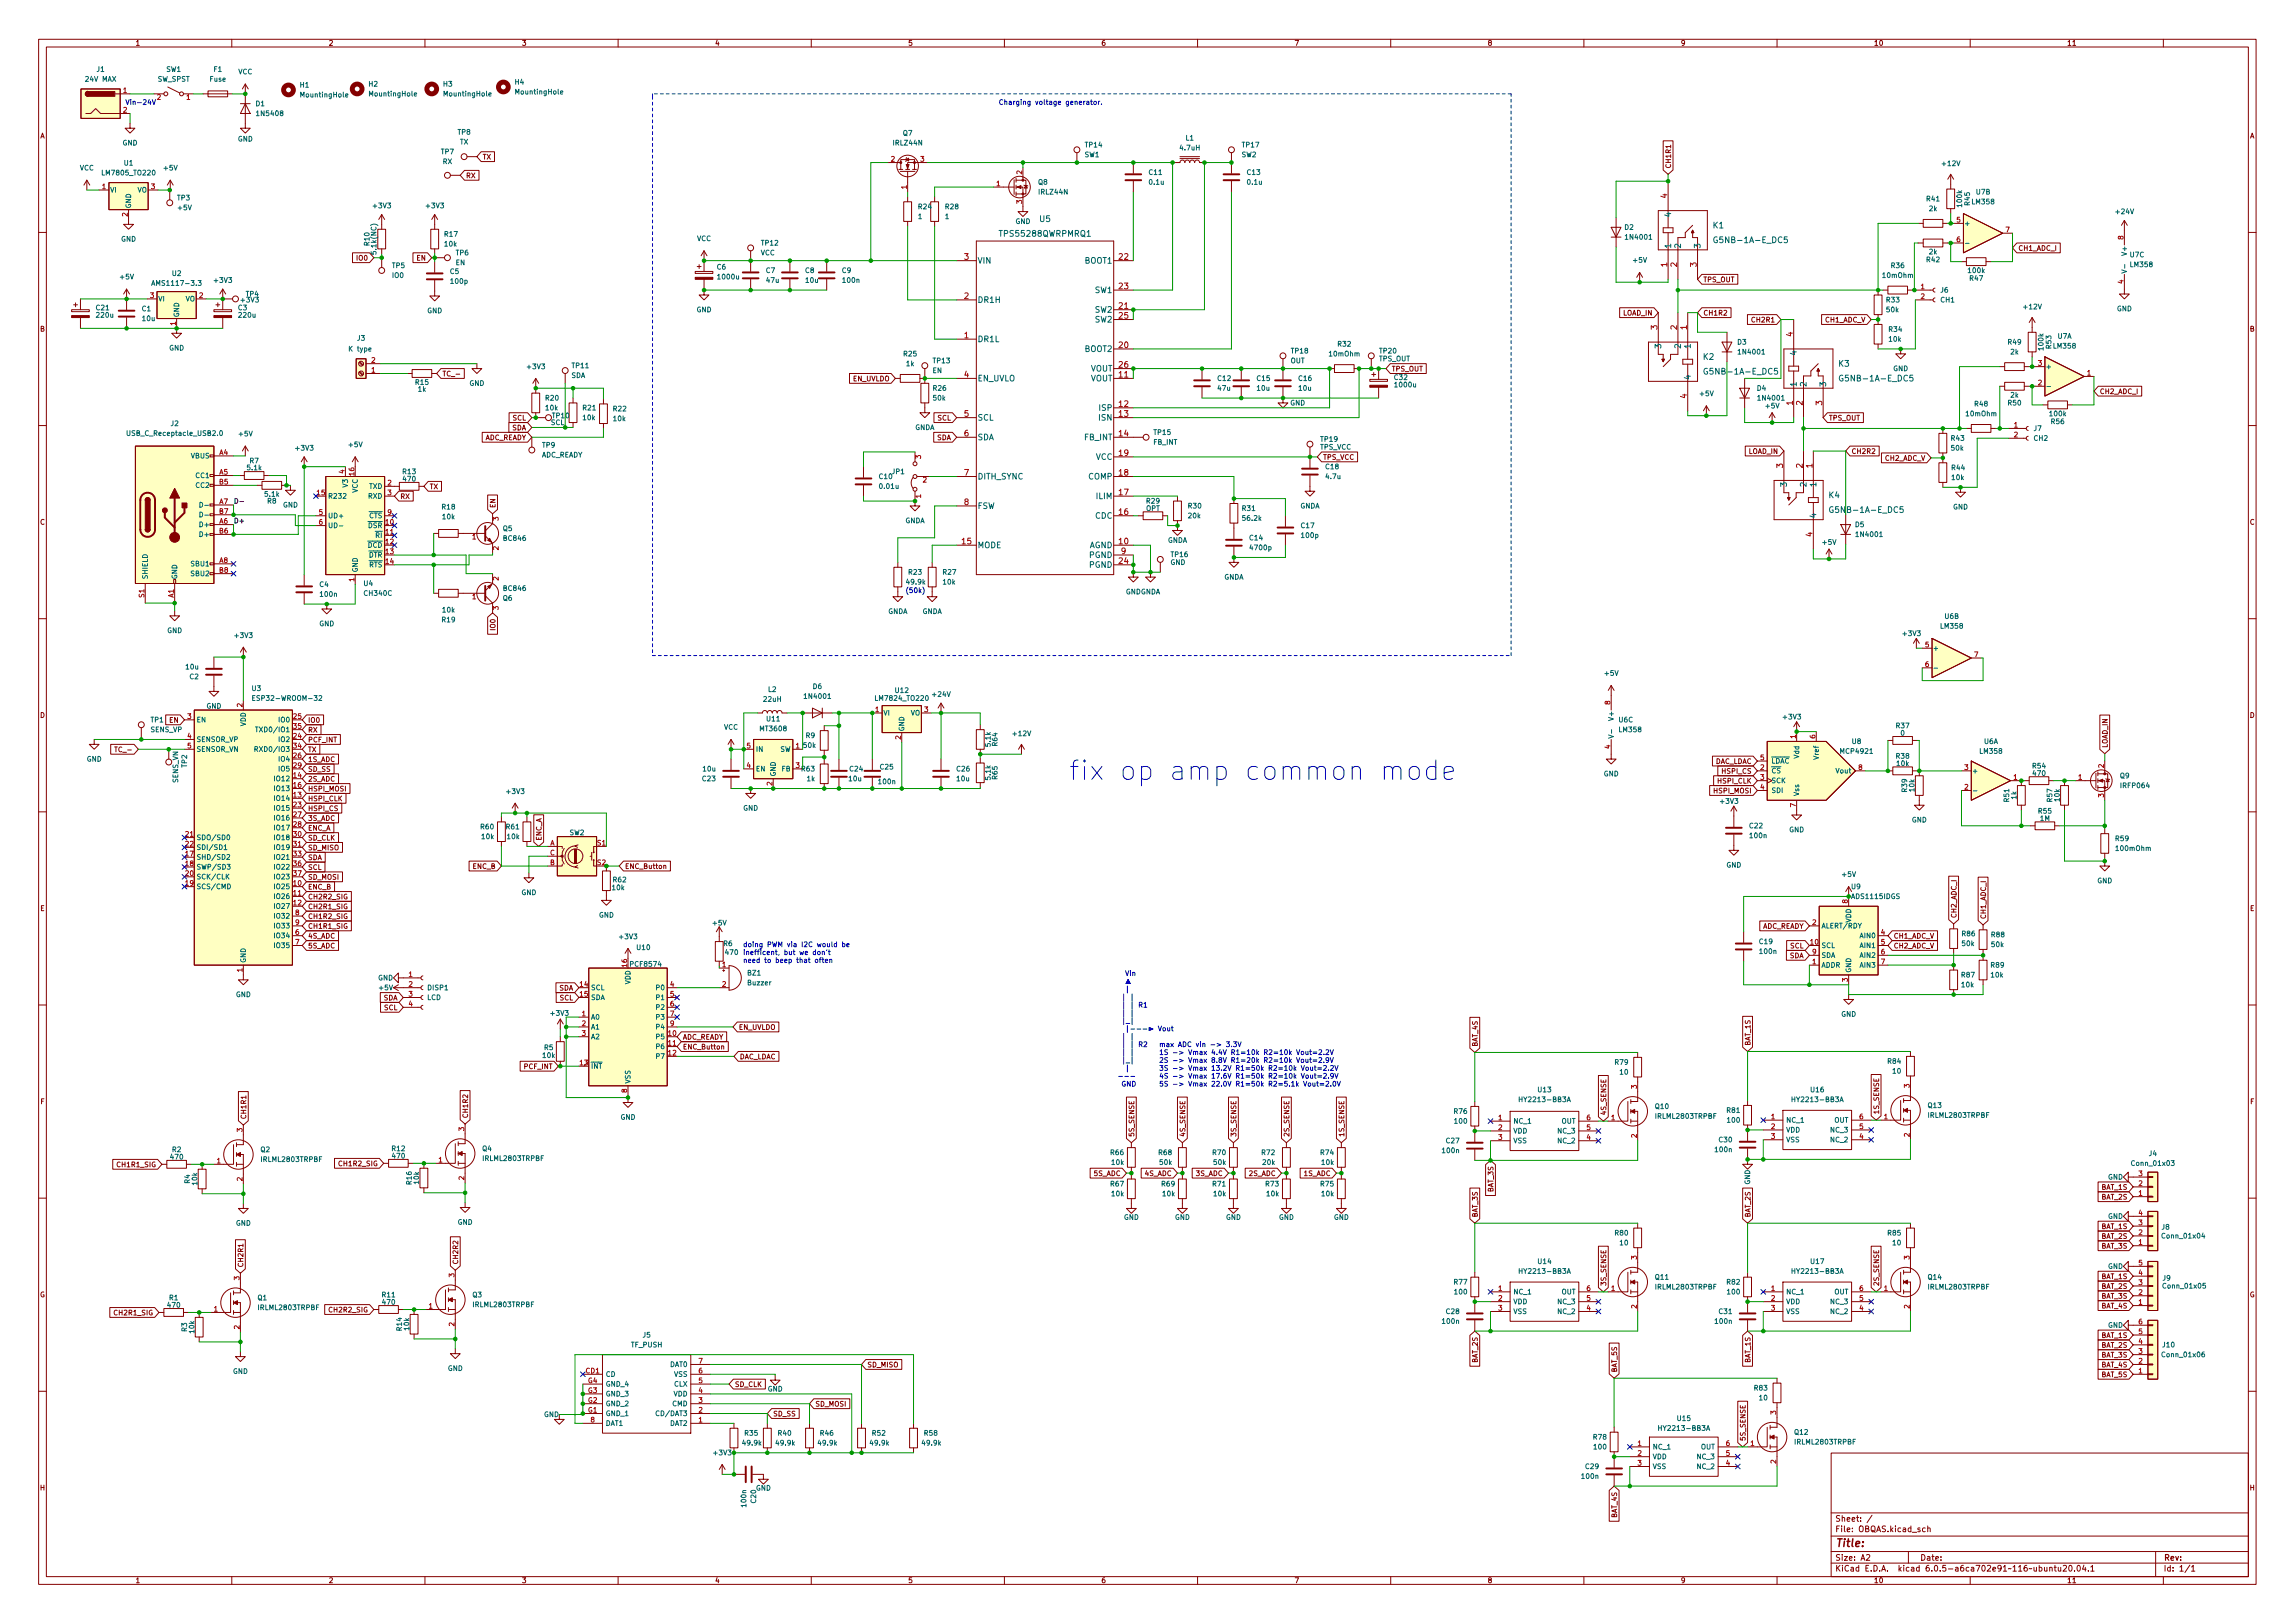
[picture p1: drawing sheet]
<svg xmlns="http://www.w3.org/2000/svg" width="594mm" height="420mm" viewBox="0 0 594 420" stroke-linecap="round" stroke-linejoin="round" font-family="sans-serif">
<defs><g id="words">
<text font-size="7" fill="#0000c2" x="276.6" y="202">fix op amp common mode</text>
<text font-size="2.8" fill="#840000" x="475" y="400.5">Title:</text>
<g font-size="2.1" fill="#a90000">
<text x="431.5" y="51.3" transform="rotate(-90 431.5 51.3)">4</text>
<text x="249.6" y="67.2">3</text>
<text x="289.7" y="67.2">22</text>
<text x="431.5" y="69.1" transform="rotate(-90 431.5 69.1)">1</text>
<text x="434.1" y="69.1" transform="rotate(-90 434.1 69.1)">2</text>
<text x="439.2" y="69.1" transform="rotate(-90 439.2 69.1)">3</text>
<text x="249.6" y="77.4">2</text>
<text x="289.7" y="74.8">23</text>
<text x="289.7" y="79.9">21</text>
<text x="289.7" y="82.5">25</text>
<text x="249.6" y="87.5">1</text>
<text x="429" y="85.3" transform="rotate(-90 429 85.3)">3</text>
<text x="434.1" y="85.3" transform="rotate(-90 434.1 85.3)">2</text>
<text x="436.6" y="85.3" transform="rotate(-90 436.6 85.3)">1</text>
<text x="464.1" y="87.1" transform="rotate(-90 464.1 87.1)">4</text>
<text x="289.7" y="90.1">20</text>
<text x="289.7" y="95.2">26</text>
<text x="249.6" y="97.7">4</text>
<text x="289.7" y="97.7">11</text>
<text x="249.6" y="107.9">5</text>
<text x="289.7" y="105.3">12</text>
<text x="289.7" y="107.9">13</text>
<text x="436.6" y="103.1" transform="rotate(-90 436.6 103.1)">4</text>
<text x="464.1" y="104.9" transform="rotate(-90 464.1 104.9)">1</text>
<text x="466.6" y="104.9" transform="rotate(-90 466.6 104.9)">2</text>
<text x="471.7" y="104.9" transform="rotate(-90 471.7 104.9)">3</text>
<text x="249.6" y="112.9">6</text>
<text x="289.7" y="112.9">14</text>
<text x="289.7" y="118">19</text>
<text x="249.6" y="123.1">7</text>
<text x="289.7" y="123.1">18</text>
<text x="461.5" y="121.1" transform="rotate(-90 461.5 121.1)">3</text>
<text x="466.6" y="121.1" transform="rotate(-90 466.6 121.1)">2</text>
<text x="469.1" y="121.1" transform="rotate(-90 469.1 121.1)">1</text>
<text x="249.6" y="130.7">8</text>
<text x="289.7" y="128.2">17</text>
<text x="289.7" y="133.3">16</text>
<text x="249" y="140.9">15</text>
<text x="289.7" y="140.9">10</text>
<text x="290.3" y="143.4">9</text>
<text x="469.1" y="138.9" transform="rotate(-90 469.1 138.9)">4</text>
<text x="289.7" y="146">24</text>
</g>
<g font-size="2.1" fill="#006464">
<text x="269.2" y="57.4">U5</text>
<text x="432.5" y="55.9" transform="rotate(-90 432.5 55.9)">4</text>
<text x="443.5" y="59.1">K1</text>
<text x="259.1" y="61.3">TPS55288QWRPMRQ1</text>
<text x="432.5" y="64.4" transform="rotate(-90 432.5 64.4)">1</text>
<text x="435.1" y="64.4" transform="rotate(-90 435.1 64.4)">2</text>
<text x="440.2" y="64.4" transform="rotate(-90 440.2 64.4)">3</text>
<text x="444.7" y="62.9">G5NB-1A-E_DC5</text>
<text x="253" y="68.2">VIN</text>
<text x="280.8" y="68.2">BOOT1</text>
<text x="283.5" y="75.8">SW1</text>
<text x="253" y="78.4">DR1H</text>
<text x="283.5" y="80.9">SW2</text>
<text x="283.5" y="83.5">SW2</text>
<text x="253" y="88.5">DR1L</text>
<text x="430" y="90" transform="rotate(-90 430 90)">3</text>
<text x="435.1" y="90" transform="rotate(-90 435.1 90)">2</text>
<text x="437.6" y="90" transform="rotate(-90 437.6 90)">1</text>
<text x="280.8" y="91.1">BOOT2</text>
<text x="440.9" y="93.1">K2</text>
<text x="465.1" y="91.8" transform="rotate(-90 465.1 91.8)">4</text>
<text x="476" y="94.9">K3</text>
<text x="253" y="98.7">EN_UVLO</text>
<text x="282.2" y="98.7">VOUT</text>
<text x="282.2" y="96.2">VOUT</text>
<text x="437.6" y="98.5" transform="rotate(-90 437.6 98.5)">4</text>
<text x="442.2" y="96.9">G5NB-1A-E_DC5</text>
<text x="465.1" y="100.2" transform="rotate(-90 465.1 100.2)">1</text>
<text x="467.6" y="100.2" transform="rotate(-90 467.6 100.2)">2</text>
<text x="472.7" y="100.2" transform="rotate(-90 472.7 100.2)">3</text>
<text x="477.2" y="98.7">G5NB-1A-E_DC5</text>
<text x="284.7" y="106.3">ISP</text>
<text x="253" y="108.9">SCL</text>
<text x="253" y="113.9">SDA</text>
<text x="280.7" y="113.9">FB_INT</text>
<text x="284.6" y="108.9">ISN</text>
<text x="283.6" y="119">VCC</text>
<text x="253" y="124.1">DITH_SYNC</text>
<text x="281.8" y="124.1">COMP</text>
<text x="462.5" y="125.8" transform="rotate(-90 462.5 125.8)">3</text>
<text x="467.6" y="125.8" transform="rotate(-90 467.6 125.8)">2</text>
<text x="470.1" y="125.8" transform="rotate(-90 470.1 125.8)">1</text>
<text x="253" y="131.7">FSW</text>
<text x="283.9" y="129.2">ILIM</text>
<text x="473.4" y="128.9">K4</text>
<text x="283.5" y="134.3">CDC</text>
<text x="470.1" y="134.3" transform="rotate(-90 470.1 134.3)">4</text>
<text x="474.7" y="132.8">G5NB-1A-E_DC5</text>
<text x="253" y="141.9">MODE</text>
<text x="281.9" y="141.9">AGND</text>
<text x="282" y="147">PGND</text>
<text x="282" y="144.4">PGND</text>
</g>
<g font-size="2.1" fill="#840000">
<text x="475" y="393.9">Sheet: /</text>
<text x="475" y="396.6">File: OBQAS.kicad_sch</text>
<text x="475" y="406.8">KiCad E.D.A. kicad 6.0.5-a6ca702e91~116~ubuntu20.04.1</text>
<text x="475" y="404">Size: A2</text>
<text x="497" y="404">Date:</text>
<text x="560" y="404">Rev:</text>
<text x="560" y="406.8">Id: 1/1</text>
</g>
<g font-size="1.8" fill="#840000">
<text x="35" y="11.8">1</text>
<text x="85" y="11.8">2</text>
<text x="135" y="11.8">3</text>
<text x="185" y="11.8">4</text>
<text x="235" y="11.8">5</text>
<text x="285" y="11.8">6</text>
<text x="335" y="11.8">7</text>
<text x="385" y="11.8">8</text>
<text x="435" y="11.8">9</text>
<text x="485" y="11.8">10</text>
<text x="535" y="11.8">11</text>
<text x="10.3" y="35.8">A</text>
<text x="582.4" y="35.8">A</text>
<text x="124.9" y="41.3">TX</text>
<text x="120.6" y="46.1">RX</text>
<text x="432.5" y="43.7" transform="rotate(-90 432.5 43.7)">CH1R1</text>
<text x="522.4" y="64.9">CH1_ADC_I</text>
<text x="92.5" y="67.4">IO0</text>
<text x="107.9" y="67.4">EN</text>
<text x="440.9" y="73">TPS_OUT</text>
<text x="420.1" y="81.7">LOAD_IN</text>
<text x="440.9" y="81.7">CH1R2</text>
<text x="453.8" y="83.4">CH2R1</text>
<text x="472.4" y="83.4">CH1_ADC_V</text>
<text x="10.3" y="85.8">B</text>
<text x="582.4" y="85.8">B</text>
<text x="114.5" y="97.4">TC_-</text>
<text x="220.7" y="98.7">EN_UVLDO</text>
<text x="360.2" y="96.1">TPS_OUT</text>
<text x="543.5" y="102">CH2_ADC_I</text>
<text x="125.2" y="113.9">ADC_READY</text>
<text x="132.5" y="111.4">SDA</text>
<text x="132.7" y="108.8">SCL</text>
<text x="242.5" y="113.9">SDA</text>
<text x="242.7" y="108.8">SCL</text>
<text x="473.4" y="108.8">TPS_OUT</text>
<text x="342.4" y="119">TPS_VCC</text>
<text x="452.6" y="117.5">LOAD_IN</text>
<text x="479.2" y="117.5">CH2R2</text>
<text x="487.9" y="119.3">CH2_ADC_V</text>
<text x="103.5" y="129.2">RX</text>
<text x="111.2" y="126.6">TX</text>
<text x="128.2" y="131.6" transform="rotate(-90 128.2 131.6)">EN</text>
<text x="10.3" y="135.8">C</text>
<text x="582.4" y="135.8">C</text>
<text x="128.2" y="162.9" transform="rotate(-90 128.2 162.9)">IO0</text>
<text x="10.3" y="185.8">D</text>
<text x="582.4" y="185.8">D</text>
<text x="43.9" y="187.1">EN</text>
<text x="79.7" y="187.1">IO0</text>
<text x="79.7" y="189.6">RX</text>
<text x="30.5" y="194.7">TC_-</text>
<text x="79.7" y="197.2">1S_ADC</text>
<text x="79.7" y="194.7">TX</text>
<text x="79.7" y="192.2">PCF_INT</text>
<text x="443.8" y="197.7">DAC_LDAC</text>
<text x="545.6" y="193.7" transform="rotate(-90 545.6 193.7)">LOAD_IN</text>
<text x="79.7" y="199.8">SD_SS</text>
<text x="79.7" y="202.3">2S_ADC</text>
<text x="444.7" y="202.8">HSPI_CLK</text>
<text x="445.9" y="200.3">HSPI_CS</text>
<text x="79.7" y="209.9">HSPI_CS</text>
<text x="79.7" y="207.4">HSPI_CLK</text>
<text x="79.7" y="204.9">HSPI_MOSI</text>
<text x="443.9" y="205.4">HSPI_MOSI</text>
<text x="79.7" y="212.5">3S_ADC</text>
<text x="79.7" y="215">ENC_A</text>
<text x="79.7" y="220.1">SD_MISO</text>
<text x="79.7" y="217.6">SD_CLK</text>
<text x="140.2" y="217.7" transform="rotate(-90 140.2 217.7)">ENC_A</text>
<text x="79.7" y="227.7">SD_MOSI</text>
<text x="79.7" y="225.2">SCL</text>
<text x="79.7" y="222.6">SDA</text>
<text x="122.4" y="224.9">ENC_B</text>
<text x="161.7" y="224.9">ENC_Button</text>
<text x="79.7" y="230.3">ENC_B</text>
<text x="79.7" y="232.8">CH2R2_SIG</text>
<text x="10.4" y="235.8">E</text>
<text x="79.7" y="235.3">CH2R1_SIG</text>
<text x="79.7" y="237.9">CH1R2_SIG</text>
<text x="506.4" y="237.8" transform="rotate(-90 506.4 237.8)">CH2_ADC_I</text>
<text x="514.1" y="238" transform="rotate(-90 514.1 238)">CH1_ADC_I</text>
<text x="582.4" y="235.8">E</text>
<text x="79.7" y="243">4S_ADC</text>
<text x="79.7" y="245.5">5S_ADC</text>
<text x="79.7" y="240.4">CH1R1_SIG</text>
<text x="455.9" y="240.4">ADC_READY</text>
<text x="463.4" y="245.5">SCL</text>
<text x="490.1" y="245.5">CH2_ADC_V</text>
<text x="490.1" y="243">CH1_ADC_V</text>
<text x="463.2" y="248">SDA</text>
<text x="144.7" y="256.4">SDA</text>
<text x="99.2" y="259">SDA</text>
<text x="99.4" y="261.5">SCL</text>
<text x="144.9" y="259">SCL</text>
<text x="176.7" y="269.1">ADC_READY</text>
<text x="191.2" y="266.6">EN_UVLDO</text>
<text x="176.7" y="271.7">ENC_Button</text>
<text x="191.4" y="274.2">DAC_LDAC</text>
<text x="382.5" y="271" transform="rotate(-90 382.5 271)">BAT_4S</text>
<text x="453.1" y="270.8" transform="rotate(-90 453.1 270.8)">BAT_1S</text>
<text x="135.7" y="276.7">PCF_INT</text>
<text x="10.4" y="285.8">F</text>
<text x="582.5" y="285.8">F</text>
<text x="63.7" y="289.8" transform="rotate(-90 63.7 289.8)">CH1R1</text>
<text x="121.1" y="289.6" transform="rotate(-90 121.1 289.6)">CH1R2</text>
<text x="415.8" y="288.8" transform="rotate(-90 415.8 288.8)">4S_SENSE</text>
<text x="486.4" y="288.6" transform="rotate(-90 486.4 288.6)">1S_SENSE</text>
<text x="293.6" y="294.4" transform="rotate(-90 293.6 294.4)">5S_SENSE</text>
<text x="306.8" y="294.4" transform="rotate(-90 306.8 294.4)">4S_SENSE</text>
<text x="320" y="294.4" transform="rotate(-90 320 294.4)">3S_SENSE</text>
<text x="333.7" y="294.4" transform="rotate(-90 333.7 294.4)">2S_SENSE</text>
<text x="347.9" y="294.4" transform="rotate(-90 347.9 294.4)">1S_SENSE</text>
<text x="30.7" y="302.1">CH1R1_SIG</text>
<text x="88.1" y="301.9">CH1R2_SIG</text>
<text x="283.2" y="304.4">5S_ADC</text>
<text x="296.4" y="304.4">4S_ADC</text>
<text x="309.6" y="304.4">3S_ADC</text>
<text x="323.3" y="304.4">2S_ADC</text>
<text x="337.5" y="304.4">1S_ADC</text>
<text x="386.6" y="308.6" transform="rotate(-90 386.6 308.6)">BAT_3S</text>
<text x="544" y="310.5">BAT_2S</text>
<text x="544" y="308">BAT_1S</text>
<text x="382.5" y="315.2" transform="rotate(-90 382.5 315.2)">BAT_3S</text>
<text x="453.1" y="315.2" transform="rotate(-90 453.1 315.2)">BAT_2S</text>
<text x="544" y="318.1">BAT_1S</text>
<text x="544" y="320.7">BAT_2S</text>
<text x="544" y="323.2">BAT_3S</text>
<text x="63" y="328.2" transform="rotate(-90 63 328.2)">CH2R1</text>
<text x="118.6" y="327.4" transform="rotate(-90 118.6 327.4)">CH2R2</text>
<text x="10.3" y="335.8">G</text>
<text x="415.8" y="333" transform="rotate(-90 415.8 333)">3S_SENSE</text>
<text x="486.4" y="333" transform="rotate(-90 486.4 333)">2S_SENSE</text>
<text x="544" y="331.1">BAT_1S</text>
<text x="544" y="333.6">BAT_2S</text>
<text x="582.3" y="335.8">G</text>
<text x="29.9" y="340.5">CH2R1_SIG</text>
<text x="85.5" y="339.7">CH2R2_SIG</text>
<text x="544" y="338.7">BAT_4S</text>
<text x="544" y="336.2">BAT_3S</text>
<text x="544" y="346.3">BAT_1S</text>
<text x="224.4" y="354">SD_MISO</text>
<text x="382.5" y="352.8" transform="rotate(-90 382.5 352.8)">BAT_2S</text>
<text x="453.1" y="352.8" transform="rotate(-90 453.1 352.8)">BAT_1S</text>
<text x="544" y="348.9">BAT_2S</text>
<text x="544" y="351.4">BAT_3S</text>
<text x="544" y="354">BAT_4S</text>
<text x="190.2" y="359">SD_CLK</text>
<text x="418.6" y="355.4" transform="rotate(-90 418.6 355.4)">BAT_5S</text>
<text x="544" y="356.5">BAT_5S</text>
<text x="211" y="364.1">SD_MOSI</text>
<text x="200.1" y="366.7">SD_SS</text>
<text x="451.8" y="373.1" transform="rotate(-90 451.8 373.1)">5S_SENSE</text>
<text x="10.3" y="385.8">H</text>
<text x="582.4" y="385.8">H</text>
<text x="418.6" y="392.9" transform="rotate(-90 418.6 392.9)">BAT_4S</text>
<text x="35" y="409.8">1</text>
<text x="85" y="409.8">2</text>
<text x="135" y="409.8">3</text>
<text x="185" y="409.8">4</text>
<text x="235" y="409.8">5</text>
<text x="285" y="409.8">6</text>
<text x="335" y="409.8">7</text>
<text x="385" y="409.8">8</text>
<text x="435" y="409.8">9</text>
<text x="485" y="409.8">10</text>
<text x="535" y="409.8">11</text>
</g>
<g font-size="1.8" fill="#006464">
<text x="22.3" y="21.1">24V MAX</text>
<text x="25.1" y="18.6">J1</text>
<text x="40.7" y="21.1">SW_SPST</text>
<text x="43" y="18.6">SW1</text>
<text x="54.3" y="21.1">Fuse</text>
<text x="55.4" y="18.6">F1</text>
<text x="61.6" y="19.2">VCC</text>
<text x="77.7" y="22.6">H1</text>
<text x="95.5" y="22.4">H2</text>
<text x="114.8" y="22.4">H3</text>
<text x="133.3" y="21.9">H4</text>
<text x="66.2" y="27.5">D1</text>
<text x="78" y="25.2">MountingHole</text>
<text x="95.8" y="24.9">MountingHole</text>
<text x="115.1" y="24.9">MountingHole</text>
<text x="133.7" y="24.4">MountingHole</text>
<text x="66.7" y="30">1N5408</text>
<text x="118.5" y="34.8">TP8</text>
<text x="233.8" y="35.1">Q7</text>
<text x="31.7" y="37.6">GND</text>
<text x="61.5" y="36.6">GND</text>
<text x="114.2" y="39.9">TP7</text>
<text x="119" y="37.4">TX</text>
<text x="231.4" y="37.6">IRLZ44N</text>
<text x="280.8" y="40.7">SW1</text>
<text x="281" y="38.1">TP14</text>
<text x="305.6" y="38.9">4.7uH</text>
<text x="306.9" y="36.4">L1</text>
<text x="321.4" y="40.7">SW2</text>
<text x="321.6" y="38.1">TP17</text>
<text x="20.6" y="44.1">VCC</text>
<text x="26.8" y="45.4">LM7805_TO220</text>
<text x="32.1" y="42.8">U1</text>
<text x="42.5" y="44.1">+5V</text>
<text x="114.6" y="42.5">RX</text>
<text x="268.8" y="47.8">Q8</text>
<text x="297.5" y="45.3">C11</text>
<text x="297.6" y="47.8">0.1u</text>
<text x="322.9" y="45.3">C13</text>
<text x="323" y="47.8">0.1u</text>
<text x="502.9" y="43">+12V</text>
<text x="28.4" y="49.8">VI</text>
<text x="35.5" y="49.8">VO</text>
<text x="45.9" y="51.9">TP3</text>
<text x="96.7" y="53.9">+3V3</text>
<text x="110.4" y="53.9">+3V3</text>
<text x="269" y="50.3">IRLZ44N</text>
<text x="498.8" y="52.1">R41</text>
<text x="507.9" y="53.4" transform="rotate(-90 507.9 53.4)">100k</text>
<text x="509.9" y="53.1" transform="rotate(-90 509.9 53.1)">R45</text>
<text x="510.6" y="52.9">LM358</text>
<text x="511.6" y="50.3">U7B</text>
<text x="33.9" y="54" transform="rotate(-90 33.9 54)">GND</text>
<text x="46.1" y="54.4">+5V</text>
<text x="237.7" y="56.7">1</text>
<text x="237.8" y="54.1">R24</text>
<text x="244.7" y="56.7">1</text>
<text x="244.8" y="54.1">R28</text>
<text x="262.8" y="58">GND</text>
<text x="420.6" y="59.5">D2</text>
<text x="499.4" y="54.7">2k</text>
<text x="508.4" y="58.5">+</text>
<text x="547.8" y="55.4">+24V</text>
<text x="31.3" y="62.5">GND</text>
<text x="95.6" y="63.5" transform="rotate(-90 95.6 63.5)">R10</text>
<text x="97.4" y="65.5" transform="rotate(-90 97.4 65.5)">5.1k(NC)</text>
<text x="115.1" y="61.3">R17</text>
<text x="115.1" y="63.8">10k</text>
<text x="180.4" y="62.4">VCC</text>
<text x="197.1" y="63.5">TP12</text>
<text x="421" y="62">1N4001</text>
<text x="499.4" y="65.8">2k</text>
<text x="550.5" y="65.8" transform="rotate(-90 550.5 65.8)">V+</text>
<text x="44.6" y="71.4">U2</text>
<text x="101.5" y="69.4">TP5</text>
<text x="101.6" y="71.9">IO0</text>
<text x="116.5" y="70.9">C5</text>
<text x="117.9" y="68.6">EN</text>
<text x="118" y="66.1">TP6</text>
<text x="185.6" y="69.8">C6</text>
<text x="196.9" y="66.1">VCC</text>
<text x="198.3" y="70.7">C7</text>
<text x="208.5" y="70.7">C8</text>
<text x="218" y="70.7">C9</text>
<text x="422.8" y="68">+5V</text>
<text x="487.5" y="71.9">10mOhm</text>
<text x="489.6" y="69.4">R36</text>
<text x="498.8" y="67.9">R42</text>
<text x="509.6" y="70.7">100k</text>
<text x="551.4" y="66.6">U7C</text>
<text x="551.6" y="69.1">LM358</text>
<text x="31.2" y="72.3">+5V</text>
<text x="40.3" y="74">AMS1117-3.3</text>
<text x="55.6" y="73.2">+3V3</text>
<text x="63.7" y="76.8">TP4</text>
<text x="116.8" y="73.4">100p</text>
<text x="186" y="72.3">1000u</text>
<text x="198.5" y="73.2">47u</text>
<text x="208.6" y="73.2">10u</text>
<text x="218.3" y="73.2">100n</text>
<text x="502.3" y="75.7">J6</text>
<text x="509.9" y="72.7">R47</text>
<text x="24.9" y="80.3">C21</text>
<text x="25.1" y="82.2">220u</text>
<text x="36.8" y="80.6">C1</text>
<text x="36.9" y="83.1">10u</text>
<text x="40.9" y="78">VI</text>
<text x="46.4" y="82.2" transform="rotate(-90 46.4 82.2)">GND</text>
<text x="48" y="78">VO</text>
<text x="61.7" y="80.3">C3</text>
<text x="61.9" y="82.2">220u</text>
<text x="62.5" y="78.3">+3V3</text>
<text x="110.6" y="81.1">GND</text>
<text x="180.3" y="80.8">GND</text>
<text x="488.4" y="78.3">R33</text>
<text x="488.4" y="80.8">50k</text>
<text x="502.4" y="78.3">CH1</text>
<text x="523.9" y="80.1">+12V</text>
<text x="547.9" y="80.6">GND</text>
<text x="92.5" y="88.2">J3</text>
<text x="346.4" y="89.7">R32</text>
<text x="449.8" y="89.2">D3</text>
<text x="489" y="85.9">R34</text>
<text x="489" y="88.4">10k</text>
<text x="519.8" y="89.2">R49</text>
<text x="532.6" y="87.7">U7A</text>
<text x="43.8" y="90.7">GND</text>
<text x="90.5" y="91">K type</text>
<text x="136.6" y="95.5">+3V3</text>
<text x="148.1" y="95.3">TP11</text>
<text x="234" y="92.2">R25</text>
<text x="234.6" y="94.8">1k</text>
<text x="241.6" y="94">TP13</text>
<text x="334" y="94">OUT</text>
<text x="334.3" y="91.5">TP18</text>
<text x="344.2" y="92.2">10mOhm</text>
<text x="356.9" y="93.5">TPS_OUT</text>
<text x="357.2" y="91.5">TP20</text>
<text x="450.3" y="91.7">1N4001</text>
<text x="520.5" y="91.7">2k</text>
<text x="529" y="90.5" transform="rotate(-90 529 90.5)">100k</text>
<text x="529.5" y="95.5">+</text>
<text x="531" y="90.2" transform="rotate(-90 531 90.2)">R53</text>
<text x="531.7" y="90.2">LM358</text>
<text x="107.6" y="99.6">R15</text>
<text x="108.2" y="101.4">1k</text>
<text x="121.5" y="99.9">GND</text>
<text x="147.8" y="97.8">SDA</text>
<text x="241.4" y="96.6">EN</text>
<text x="241.6" y="101.1">R26</text>
<text x="315.3" y="98.6">C12</text>
<text x="315.3" y="101.1">47u</text>
<text x="325.4" y="98.6">C15</text>
<text x="325.5" y="101.1">10u</text>
<text x="336.2" y="98.6">C16</text>
<text x="336.3" y="101.1">10u</text>
<text x="361" y="98.3">C32</text>
<text x="361.2" y="100.2">1000u</text>
<text x="454.8" y="101.1">D4</text>
<text x="490" y="96.1">GND</text>
<text x="141.3" y="103.7">R20</text>
<text x="141.3" y="106.2">10k</text>
<text x="150.9" y="106.2">R21</text>
<text x="158.8" y="106.5">R22</text>
<text x="241.6" y="103.7">50k</text>
<text x="333.9" y="104.9">GND</text>
<text x="440.1" y="102.5">+5V</text>
<text x="455.3" y="103.7">1N4001</text>
<text x="457.1" y="105.7">+5V</text>
<text x="509" y="107.7">10mOhm</text>
<text x="511.2" y="105.2">R48</text>
<text x="519.8" y="104.9">R50</text>
<text x="520.5" y="102.9">2k</text>
<text x="530.7" y="107.7">100k</text>
<text x="33.5" y="112.8">USB_C_Receptacle_USB2.0</text>
<text x="44.2" y="110.3">J2</text>
<text x="61.9" y="112.9">+5V</text>
<text x="142.6" y="110">SCL</text>
<text x="143" y="108.2">TP10</text>
<text x="150.9" y="108.8">10k</text>
<text x="158.8" y="109">10k</text>
<text x="236.8" y="111.3">GNDA</text>
<text x="298.7" y="112.6">TP15</text>
<text x="526.5" y="111.5">J7</text>
<text x="531" y="109.8">R56</text>
<text x="49.4" y="118.7">VBUS</text>
<text x="64.7" y="119.9">R7</text>
<text x="76.7" y="116.6">+3V3</text>
<text x="90.3" y="115.7">+5V</text>
<text x="140" y="118.4">ADC_READY</text>
<text x="140.4" y="115.9">TP9</text>
<text x="298.5" y="115.1">FB_INT</text>
<text x="341.7" y="116.4">TPS_VCC</text>
<text x="341.9" y="114.3">TP19</text>
<text x="505.1" y="114.1">R43</text>
<text x="505.2" y="116.6">50k</text>
<text x="526.5" y="114.1">CH2</text>
<text x="50.8" y="123.7">CC1</text>
<text x="64.1" y="121.7">5.1k</text>
<text x="104.3" y="122.7">R13</text>
<text x="104.4" y="124.6">470</text>
<text x="227.6" y="124">C10</text>
<text x="230.9" y="122.7">JP1</text>
<text x="343.2" y="121.5">C18</text>
<text x="343.3" y="124">4.7u</text>
<text x="505.3" y="121.7">R44</text>
<text x="505.3" y="124.2">10k</text>
<text x="50.8" y="126.3">CC2</text>
<text x="68.6" y="128.6">5.1k</text>
<text x="69.2" y="130.3">R8</text>
<text x="73.2" y="131.4">GND</text>
<text x="84.8" y="129.1">R232</text>
<text x="90" y="126" transform="rotate(-90 90 126)">V3</text>
<text x="92.6" y="127.6" transform="rotate(-90 92.6 127.6)">VCC</text>
<text x="95.3" y="129.1">RXD</text>
<text x="95.5" y="126.5">TXD</text>
<text x="114.5" y="131.9">R18</text>
<text x="227.8" y="126.5">0.01u</text>
<text x="296.8" y="130.3">R29</text>
<text x="307.6" y="131.6">R30</text>
<text x="336.5" y="131.6">GNDA</text>
<text x="505.5" y="131.9">GND</text>
<text x="52" y="136.4">D+</text>
<text x="84.8" y="134.2">UD+</text>
<text x="84.8" y="136.7">UD-</text>
<text x="93.9" y="136.7">~{DSR}</text>
<text x="94.1" y="134.2">~{CTS}</text>
<text x="114.6" y="134.4">10k</text>
<text x="130.2" y="137.5">Q5</text>
<text x="234.3" y="135.4">GNDA</text>
<text x="296.6" y="132.2">OPT</text>
<text x="307.7" y="134.2">20k</text>
<text x="321.6" y="132.2">R31</text>
<text x="321.8" y="134.8">56.2k</text>
<text x="336.9" y="136.7">C17</text>
<text x="480.2" y="136.4">D5</text>
<text x="52" y="139">D+</text>
<text x="93.9" y="141.8">~{DCD}</text>
<text x="95.9" y="139.2">~{RI}</text>
<text x="130.5" y="140">BC846</text>
<text x="302.2" y="140.5">GNDA</text>
<text x="323.5" y="139.9">C14</text>
<text x="323.8" y="142.4">4700p</text>
<text x="337" y="139.2">100p</text>
<text x="471.9" y="141">+5V</text>
<text x="480.7" y="139">1N4001</text>
<text x="49.6" y="146.6">SBU1</text>
<text x="49.6" y="149.1">SBU2</text>
<text x="92.6" y="148.3" transform="rotate(-90 92.6 148.3)">GND</text>
<text x="94" y="144.3">~{DTR}</text>
<text x="94.1" y="146.9">~{RTS}</text>
<text x="235.3" y="148.8">R23</text>
<text x="244.1" y="148.8">R27</text>
<text x="302.9" y="146.2">GND</text>
<text x="303.2" y="144.2">TP16</text>
<text x="38.2" y="150" transform="rotate(-90 38.2 150)">SHIELD</text>
<text x="45.8" y="150" transform="rotate(-90 45.8 150)">GND</text>
<text x="82.7" y="151.9">C4</text>
<text x="83" y="154.5">100n</text>
<text x="94.2" y="151.7">U4</text>
<text x="94.4" y="154.2">CH340C</text>
<text x="130.2" y="155.5">Q6</text>
<text x="130.5" y="153">BC846</text>
<text x="234.8" y="151.3">49.9k</text>
<text x="244.2" y="151.3">10k</text>
<text x="291.4" y="153.8">GNDGNDA</text>
<text x="316.8" y="150">GNDA</text>
<text x="114.5" y="161.1">R19</text>
<text x="114.6" y="158.5">10k</text>
<text x="229.8" y="158.9">GNDA</text>
<text x="238.7" y="158.9">GNDA</text>
<text x="503.4" y="160.2">U6B</text>
<text x="43.2" y="163.9">GND</text>
<text x="60.9" y="165.1">+3V3</text>
<text x="82.6" y="162.1">GND</text>
<text x="492.7" y="164.6">+3V3</text>
<text x="502.5" y="162.7">LM358</text>
<text x="48.2" y="173.3">10u</text>
<text x="500.3" y="168.4">+</text>
<text x="49.1" y="175.8">C2</text>
<text x="65.2" y="178.9">U3</text>
<text x="198.9" y="179.1">L2</text>
<text x="210.5" y="178.4">D6</text>
<text x="231.8" y="179.4">U12</text>
<text x="415.5" y="174.9">+5V</text>
<text x="53.4" y="183.4">GND</text>
<text x="66.4" y="181.4">ESP32-WROOM-32</text>
<text x="197.7" y="181.7">22uH</text>
<text x="208.5" y="180.9">1N4001</text>
<text x="227" y="181.4">LM7824_TO220</text>
<text x="228.6" y="185.2">VI</text>
<text x="235.7" y="185.2">VO</text>
<text x="241.5" y="180.4">+24V</text>
<text x="39" y="189.5">SENS_VP</text>
<text x="39" y="187">TP1</text>
<text x="50.8" y="187">EN</text>
<text x="63.6" y="188.1" transform="rotate(-90 63.6 188.1)">VDD</text>
<text x="67.3" y="189.5">TXD0/IO1</text>
<text x="72.3" y="187">IO0</text>
<text x="187.4" y="188.9">VCC</text>
<text x="196.9" y="189.3">MT3608</text>
<text x="198.5" y="186.7">U11</text>
<text x="208.6" y="191.1">R9</text>
<text x="234.1" y="189.4" transform="rotate(-90 234.1 189.4)">GND</text>
<text x="262.3" y="190.5">+12V</text>
<text x="417.7" y="186.2" transform="rotate(-90 417.7 186.2)">V+</text>
<text x="419.1" y="187">U6C</text>
<text x="419.2" y="189.5">LM358</text>
<text x="461.7" y="186.2">+3V3</text>
<text x="490.9" y="188.5">R37</text>
<text x="492" y="190.4">0</text>
<text x="22.4" y="197.1">GND</text>
<text x="50.8" y="192.1">SENSOR_VP</text>
<text x="50.8" y="194.6">SENSOR_VN</text>
<text x="67.1" y="194.6">RXD0/IO3</text>
<text x="72.3" y="192.1">IO2</text>
<text x="72.3" y="197.1">IO4</text>
<text x="195.6" y="194.6">IN</text>
<text x="201.9" y="194.6">SW</text>
<text x="208" y="193.6">50k</text>
<text x="256.4" y="193.2" transform="rotate(-90 256.4 193.2)">5.1k</text>
<text x="258.2" y="193.1" transform="rotate(-90 258.2 193.1)">R64</text>
<text x="458.5" y="197.7">~{LDAC}</text>
<text x="465.7" y="196.3" transform="rotate(-90 465.7 196.3)">Vdd</text>
<text x="470.8" y="196.4" transform="rotate(-90 470.8 196.4)">Vref</text>
<text x="476.6" y="195.1">MCP4921</text>
<text x="479.4" y="192.6">U8</text>
<text x="490.9" y="196.4">R38</text>
<text x="512.6" y="195.1">LM358</text>
<text x="513.6" y="192.6">U6A</text>
<text x="46.1" y="202.7" transform="rotate(-90 46.1 202.7)">SENS_VN</text>
<text x="48.4" y="198.6" transform="rotate(-90 48.4 198.6)">TP2</text>
<text x="71.3" y="202.2">IO12</text>
<text x="72.3" y="199.7">IO5</text>
<text x="181.9" y="202.2">C23</text>
<text x="182" y="199.7">10u</text>
<text x="195.6" y="199.7">EN</text>
<text x="200.8" y="201.1" transform="rotate(-90 200.8 201.1)">GND</text>
<text x="202.4" y="199.7">FB</text>
<text x="207.5" y="199.7">R63</text>
<text x="208.9" y="202.2">1k</text>
<text x="219.8" y="202.2">10u</text>
<text x="220" y="199.7">C24</text>
<text x="227.5" y="203">100n</text>
<text x="227.9" y="199.2">C25</text>
<text x="247.7" y="199.7">C26</text>
<text x="247.7" y="202.2">10u</text>
<text x="256.4" y="201.8" transform="rotate(-90 256.4 201.8)">5.1k</text>
<text x="258.2" y="201.7" transform="rotate(-90 258.2 201.7)">R65</text>
<text x="415.1" y="201">GND</text>
<text x="458.5" y="200.2">~{CS}</text>
<text x="458.5" y="202.7">SCK</text>
<text x="475.4" y="200.2">Vout</text>
<text x="491" y="198.3">10k</text>
<text x="510.4" y="200.2">+</text>
<text x="526.2" y="198.9">R54</text>
<text x="526.3" y="200.8">470</text>
<text x="548.8" y="201.5">Q9</text>
<text x="71.3" y="207.3">IO14</text>
<text x="71.3" y="204.8">IO13</text>
<text x="71.3" y="209.8">IO15</text>
<text x="131.3" y="205.5">+3V3</text>
<text x="192.3" y="209.8">GND</text>
<text x="445.5" y="208.1">+3V3</text>
<text x="458.5" y="205.3">SDI</text>
<text x="465.7" y="206.2" transform="rotate(-90 465.7 206.2)">Vss</text>
<text x="493.6" y="205" transform="rotate(-90 493.6 205)">R39</text>
<text x="495.6" y="204.8" transform="rotate(-90 495.6 204.8)">10k</text>
<text x="520.1" y="207.5" transform="rotate(-90 520.1 207.5)">R51</text>
<text x="522" y="206.9" transform="rotate(-90 522 206.9)">1k</text>
<text x="531.2" y="207.5" transform="rotate(-90 531.2 207.5)">R57</text>
<text x="533.1" y="207.4" transform="rotate(-90 533.1 207.4)">10k</text>
<text x="549.2" y="204">IRFP064</text>
<text x="71.3" y="212.4">IO16</text>
<text x="71.3" y="214.9">IO17</text>
<text x="124.5" y="214.7">R60</text>
<text x="131.1" y="214.7">R61</text>
<text x="452.9" y="214.4">C22</text>
<text x="463.1" y="215.4">GND</text>
<text x="494.9" y="212.9">GND</text>
<text x="527.7" y="210.6">R55</text>
<text x="528.1" y="212.5">1M</text>
<text x="50.8" y="217.5">SDO/SD0</text>
<text x="50.8" y="220">SDI/SD1</text>
<text x="71.3" y="217.5">IO18</text>
<text x="71.3" y="220">IO19</text>
<text x="124.7" y="217.2">10k</text>
<text x="131.3" y="217.2">10k</text>
<text x="147.4" y="216.2">SW2</text>
<text x="453.1" y="217">100n</text>
<text x="547.7" y="217.7">R59</text>
<text x="547.9" y="220.3">100mOhm</text>
<text x="50.8" y="222.5">SHD/SD2</text>
<text x="50.8" y="225.1">SWP/SD3</text>
<text x="50.8" y="227.6">SCK/CLK</text>
<text x="71.3" y="222.5">IO21</text>
<text x="71.3" y="225.1">IO22</text>
<text x="71.3" y="227.6">IO23</text>
<text x="446.9" y="224.6">GND</text>
<text x="476.9" y="227">+5V</text>
<text x="50.8" y="230.2">SCS/CMD</text>
<text x="71.3" y="230.2">IO25</text>
<text x="71.3" y="232.7">IO26</text>
<text x="134.9" y="231.7">GND</text>
<text x="158.5" y="230.4">10k</text>
<text x="158.8" y="228.4">R62</text>
<text x="479.3" y="230.2">U9</text>
<text x="479.5" y="232.7">ADS1115IDGS</text>
<text x="542.9" y="228.6">GND</text>
<text x="71.3" y="235.2">IO27</text>
<text x="71.3" y="237.8">IO32</text>
<text x="155" y="237.5">GND</text>
<text x="184.6" y="239.6">+5V</text>
<text x="479.2" y="238.9" transform="rotate(-90 479.2 238.9)">VDD</text>
<text x="71.3" y="242.9">IO34</text>
<text x="71.3" y="245.4">IO35</text>
<text x="71.3" y="240.3">IO33</text>
<text x="160.5" y="243.1">+3V3</text>
<text x="164.9" y="245.9">U10</text>
<text x="187.3" y="244.9">R6</text>
<text x="455.5" y="244.4">C19</text>
<text x="471.4" y="245.4">SCL</text>
<text x="471.4" y="240.3">ALERT/RDY</text>
<text x="481.6" y="242.9">AIN0</text>
<text x="481.6" y="245.4">AIN1</text>
<text x="507.9" y="242.4">R86</text>
<text x="507.9" y="244.9">50k</text>
<text x="515.5" y="242.6">R88</text>
<text x="515.6" y="245.2">50k</text>
<text x="63.6" y="249.3" transform="rotate(-90 63.6 249.3)">GND</text>
<text x="163.4" y="250.2">PCF8574</text>
<text x="187.9" y="247.2">470</text>
<text x="455.6" y="246.9">100n</text>
<text x="471.4" y="250.5">ADDR</text>
<text x="471.4" y="247.9">SDA</text>
<text x="479.2" y="251.9" transform="rotate(-90 479.2 251.9)">GND</text>
<text x="481.6" y="247.9">AIN2</text>
<text x="481.6" y="250.5">AIN3</text>
<text x="515.4" y="250.5">R89</text>
<text x="97.8" y="253.8">GND</text>
<text x="98.2" y="256.3">+5V</text>
<text x="110.8" y="256.3">DISP1</text>
<text x="152.9" y="256.3">SCL</text>
<text x="163.2" y="254.9" transform="rotate(-90 163.2 254.9)">VDD</text>
<text x="170" y="256.3">P0</text>
<text x="193.5" y="252.5">BZ1</text>
<text x="193.6" y="255.1">Buzzer</text>
<text x="507.8" y="253">R87</text>
<text x="507.8" y="255.6">10k</text>
<text x="515.4" y="253">10k</text>
<text x="61" y="258.1">GND</text>
<text x="110.5" y="258.9">LCD</text>
<text x="142.7" y="262.9">+3V3</text>
<text x="152.9" y="263.9">A0</text>
<text x="152.9" y="258.9">SDA</text>
<text x="170" y="258.9">P1</text>
<text x="170" y="261.4">P2</text>
<text x="170" y="263.9">P3</text>
<text x="476.6" y="263.2">GND</text>
<text x="152.9" y="266.5">A1</text>
<text x="152.9" y="269">A2</text>
<text x="170" y="269">P5</text>
<text x="170" y="266.5">P4</text>
<text x="140.5" y="273.9">10k</text>
<text x="140.9" y="271.8">R5</text>
<text x="170" y="271.6">P6</text>
<text x="170" y="274.1">P7</text>
<text x="418.1" y="275.6">R79</text>
<text x="488.7" y="275.4">R84</text>
<text x="152.9" y="276.6">~{INT}</text>
<text x="163.2" y="280.6" transform="rotate(-90 163.2 280.6)">VSS</text>
<text x="419.4" y="278.2">10</text>
<text x="490" y="277.9">10</text>
<text x="393.9" y="285.3">HY2213-BB3A</text>
<text x="398.2" y="282.7">U13</text>
<text x="428.5" y="287.1">Q10</text>
<text x="464.5" y="285.3">HY2213-BB3A</text>
<text x="468.8" y="282.7">U16</text>
<text x="499.1" y="286.8">Q13</text>
<text x="160.6" y="289.9">GND</text>
<text x="376.4" y="288.3">R76</text>
<text x="376.6" y="290.9">100</text>
<text x="391.7" y="290.9">NC_1</text>
<text x="391.7" y="293.4">VDD</text>
<text x="403.4" y="293.4">NC_3</text>
<text x="404.2" y="290.9">OUT</text>
<text x="428.7" y="289.6">IRLML2803TRPBF</text>
<text x="447.1" y="288.1">R81</text>
<text x="447.2" y="290.6">100</text>
<text x="462.3" y="290.6">NC_1</text>
<text x="462.3" y="293.2">VDD</text>
<text x="474" y="293.2">NC_3</text>
<text x="474.8" y="290.6">OUT</text>
<text x="499.4" y="289.3">IRLML2803TRPBF</text>
<text x="44.6" y="298.2">R2</text>
<text x="67.5" y="298.2">Q2</text>
<text x="101.5" y="298">R12</text>
<text x="101.6" y="299.9">470</text>
<text x="124.9" y="298">Q4</text>
<text x="287.5" y="299">R66</text>
<text x="300" y="299">R68</text>
<text x="314" y="299">R70</text>
<text x="326.7" y="299">R72</text>
<text x="341.9" y="299">R74</text>
<text x="373.5" y="298.5">100n</text>
<text x="374.4" y="296">C27</text>
<text x="391.7" y="296">VSS</text>
<text x="403.4" y="296">NC_2</text>
<text x="444.1" y="298.2">100n</text>
<text x="445" y="295.7">C30</text>
<text x="462.3" y="295.7">VSS</text>
<text x="474" y="295.7">NC_2</text>
<text x="556.3" y="299.3">J4</text>
<text x="44.2" y="300.1">470</text>
<text x="67.8" y="300.8">IRLML2803TRPBF</text>
<text x="125.2" y="300.5">IRLML2803TRPBF</text>
<text x="287.8" y="301.5">10k</text>
<text x="300.3" y="301.5">50k</text>
<text x="314.2" y="301.5">50k</text>
<text x="326.9" y="301.5">20k</text>
<text x="342.2" y="301.5">10k</text>
<text x="545.6" y="305.4">GND</text>
<text x="552.1" y="301.8">Conn_01x03</text>
<text x="49.1" y="306.4" transform="rotate(-90 49.1 306.4)">R4</text>
<text x="51.1" y="306.7" transform="rotate(-90 51.1 306.7)">10k</text>
<text x="106.6" y="306.6" transform="rotate(-90 106.6 306.6)">R16</text>
<text x="108.5" y="306.4" transform="rotate(-90 108.5 306.4)">10k</text>
<text x="287.5" y="307.1">R67</text>
<text x="287.8" y="309.7">10k</text>
<text x="300.7" y="307.1">R69</text>
<text x="301" y="309.7">10k</text>
<text x="314" y="307.1">R71</text>
<text x="314.2" y="309.7">10k</text>
<text x="327.7" y="307.1">R73</text>
<text x="327.9" y="309.7">10k</text>
<text x="341.9" y="307.1">R75</text>
<text x="342.2" y="309.7">10k</text>
<text x="453" y="306.7" transform="rotate(-90 453 306.7)">GND</text>
<text x="61" y="317.3">GND</text>
<text x="118.4" y="317">GND</text>
<text x="290.9" y="315.8">GND</text>
<text x="304.1" y="315.8">GND</text>
<text x="317.3" y="315.8">GND</text>
<text x="331" y="315.8">GND</text>
<text x="345.3" y="315.8">GND</text>
<text x="545.6" y="315.5">GND</text>
<text x="418.1" y="319.8">R80</text>
<text x="419.4" y="322.4">10</text>
<text x="488.7" y="319.8">R85</text>
<text x="490" y="322.4">10</text>
<text x="559.6" y="318.3">J8</text>
<text x="559.9" y="320.6">Conn_01x04</text>
<text x="393.9" y="329.7">HY2213-BB3A</text>
<text x="398.2" y="327.2">U14</text>
<text x="464.5" y="329.7">HY2213-BB3A</text>
<text x="468.8" y="327.2">U17</text>
<text x="545.6" y="328.5">GND</text>
<text x="99" y="335.8">R11</text>
<text x="122.3" y="335.8">Q3</text>
<text x="376.4" y="332.5">R77</text>
<text x="376.6" y="335.1">100</text>
<text x="391.7" y="335.1">NC_1</text>
<text x="404.2" y="335.1">OUT</text>
<text x="428.5" y="331.3">Q11</text>
<text x="428.7" y="333.8">IRLML2803TRPBF</text>
<text x="447.1" y="332.5">R82</text>
<text x="447.2" y="335.1">100</text>
<text x="462.3" y="335.1">NC_1</text>
<text x="474.8" y="335.1">OUT</text>
<text x="499.1" y="331.3">Q14</text>
<text x="499.4" y="333.8">IRLML2803TRPBF</text>
<text x="559.8" y="331.5">J9</text>
<text x="560.2" y="333.5">Conn_01x05</text>
<text x="43.5" y="338.5">470</text>
<text x="43.8" y="336.6">R1</text>
<text x="66.7" y="336.6">Q1</text>
<text x="67.1" y="339.1">IRLML2803TRPBF</text>
<text x="99.1" y="337.7">470</text>
<text x="122.7" y="338.4">IRLML2803TRPBF</text>
<text x="374.4" y="340.1">C28</text>
<text x="391.7" y="337.6">VDD</text>
<text x="391.7" y="340.1">VSS</text>
<text x="403.4" y="340.1">NC_2</text>
<text x="403.4" y="337.6">NC_3</text>
<text x="445" y="340.1">C31</text>
<text x="462.3" y="337.6">VDD</text>
<text x="462.3" y="340.1">VSS</text>
<text x="474" y="340.1">NC_2</text>
<text x="474" y="337.6">NC_3</text>
<text x="48.4" y="344.7" transform="rotate(-90 48.4 344.7)">R3</text>
<text x="50.3" y="345.1" transform="rotate(-90 50.3 345.1)">10k</text>
<text x="104" y="344.4" transform="rotate(-90 104 344.4)">R14</text>
<text x="105.9" y="344.3" transform="rotate(-90 105.9 344.3)">10k</text>
<text x="166.4" y="346.2">J5</text>
<text x="373.5" y="342.7">100n</text>
<text x="444.1" y="342.7">100n</text>
<text x="545.6" y="343.7">GND</text>
<text x="163.4" y="348.8">TF_PUSH</text>
<text x="173.4" y="353.9">DAT0</text>
<text x="559.9" y="348.8">J10</text>
<text x="559.9" y="351.3">Conn_01x06</text>
<text x="60.3" y="355.6">GND</text>
<text x="115.9" y="354.9">GND</text>
<text x="156.7" y="356.4">CD</text>
<text x="156.7" y="358.9">GND_4</text>
<text x="174.5" y="356.4">VSS</text>
<text x="174.5" y="358.9">CLX</text>
<text x="454.2" y="360">R83</text>
<text x="156.7" y="364">GND_2</text>
<text x="156.7" y="361.5">GND_3</text>
<text x="174" y="364">CMD</text>
<text x="174.3" y="361.5">VDD</text>
<text x="198.7" y="360.2">GND</text>
<text x="455.4" y="362.5">10</text>
<text x="140.8" y="366.8">GND</text>
<text x="156.7" y="369.1">DAT1</text>
<text x="156.7" y="366.6">GND_1</text>
<text x="170.4" y="366.6">CD/DAT3</text>
<text x="173.4" y="369.1">DAT2</text>
<text x="192.8" y="371.6">R35</text>
<text x="201.5" y="371.6">R40</text>
<text x="212.4" y="371.6">R46</text>
<text x="225.9" y="371.6">R52</text>
<text x="239.3" y="371.6">R58</text>
<text x="430" y="370.4">HY2213-BB3A</text>
<text x="434.2" y="367.8">U15</text>
<text x="464.6" y="371.4">Q12</text>
<text x="184.9" y="376.7">+3V3</text>
<text x="192.4" y="374.2">49.9k</text>
<text x="201" y="374.2">49.9k</text>
<text x="212" y="374.2">49.9k</text>
<text x="225.4" y="374.2">49.9k</text>
<text x="238.9" y="374.2">49.9k</text>
<text x="412.5" y="372.7">R78</text>
<text x="412.7" y="375.2">100</text>
<text x="427.7" y="375.2">NC_1</text>
<text x="427.7" y="377.7">VDD</text>
<text x="439.5" y="377.7">NC_3</text>
<text x="440.3" y="375.2">OUT</text>
<text x="464.8" y="373.9">IRLML2803TRPBF</text>
<text x="409.5" y="382.8">100n</text>
<text x="410.5" y="380.3">C29</text>
<text x="427.7" y="380.3">VSS</text>
<text x="439.5" y="380.3">NC_2</text>
<text x="193.2" y="390" transform="rotate(-90 193.2 390)">100n</text>
<text x="195.6" y="385.9">GND</text>
<text x="195.7" y="389" transform="rotate(-90 195.7 389)">C20</text>
</g>
<g font-size="1.8" fill="#a90000">
<text x="31.9" y="24">1</text>
<text x="31.9" y="29.1">2</text>
<text x="40.7" y="25.8">2</text>
<text x="48.3" y="25.8">1</text>
<text x="230.6" y="41.8">2</text>
<text x="238.3" y="41.8">3</text>
<text x="264.5" y="45.1" transform="rotate(-90 264.5 45.1)">2</text>
<text x="26.4" y="48.9">1</text>
<text x="39.1" y="48.9">3</text>
<text x="234.7" y="48.9" transform="rotate(-90 234.7 48.9)">1</text>
<text x="258" y="48.2">1</text>
<text x="264.5" y="52.7" transform="rotate(-90 264.5 52.7)">3</text>
<text x="33" y="56" transform="rotate(-90 33 56)">2</text>
<text x="506.5" y="57.6">5</text>
<text x="506.5" y="62.7">6</text>
<text x="519.2" y="60.1">7</text>
<text x="549.7" y="62" transform="rotate(-90 549.7 62)">8</text>
<text x="38.9" y="77.1">3</text>
<text x="51.6" y="77.1">2</text>
<text x="497.2" y="74.8">1</text>
<text x="497.2" y="77.4">2</text>
<text x="549.7" y="73.4" transform="rotate(-90 549.7 73.4)">4</text>
<text x="45.5" y="84.2" transform="rotate(-90 45.5 84.2)">1</text>
<text x="96.2" y="93.9">2</text>
<text x="527.6" y="94.7">3</text>
<text x="96.2" y="96.4">1</text>
<text x="527.6" y="99.7">2</text>
<text x="540.3" y="97.2">1</text>
<text x="521.4" y="110.7">1</text>
<text x="521.4" y="113.2">2</text>
<text x="56.8" y="117.8">A4</text>
<text x="238.4" y="118.8" transform="rotate(-90 238.4 118.8)">3</text>
<text x="56.8" y="122.9">A5</text>
<text x="56.8" y="125.4">B5</text>
<text x="89.2" y="122.6" transform="rotate(-90 89.2 122.6)">4</text>
<text x="91.7" y="123.1" transform="rotate(-90 91.7 123.1)">16</text>
<text x="100.3" y="125.6">2</text>
<text x="238.9" y="124.9">2</text>
<text x="56.8" y="130.5">A7</text>
<text x="82.1" y="128.2">15</text>
<text x="100.3" y="128.2">3</text>
<text x="238.4" y="128.9" transform="rotate(-90 238.4 128.9)">1</text>
<text x="56.8" y="135.6">A6</text>
<text x="56.8" y="133">B7</text>
<text x="82.6" y="133.3">5</text>
<text x="82.6" y="135.8">6</text>
<text x="99.9" y="135.8">10</text>
<text x="100.3" y="133.3">9</text>
<text x="129" y="134.8" transform="rotate(-90 129 134.8)">3</text>
<text x="56.8" y="138.1">B6</text>
<text x="99.9" y="138.3">11</text>
<text x="99.9" y="140.9">12</text>
<text x="99.9" y="143.4">13</text>
<text x="122.3" y="139.6">1</text>
<text x="129" y="142.4" transform="rotate(-90 129 142.4)">2</text>
<text x="56.8" y="145.7">A8</text>
<text x="56.8" y="148.3">B8</text>
<text x="99.9" y="146">14</text>
<text x="37.3" y="154.7" transform="rotate(-90 37.3 154.7)">S1</text>
<text x="45" y="154.7" transform="rotate(-90 45 154.7)">A1</text>
<text x="91.7" y="150.5" transform="rotate(-90 91.7 150.5)">1</text>
<text x="122.3" y="155.1">1</text>
<text x="129" y="150.3" transform="rotate(-90 129 150.3)">2</text>
<text x="129" y="157.9" transform="rotate(-90 129 157.9)">3</text>
<text x="498.4" y="167.6">5</text>
<text x="498.4" y="172.6">6</text>
<text x="511.1" y="170.1">7</text>
<text x="62.7" y="183" transform="rotate(-90 62.7 183)">2</text>
<text x="226.6" y="184.3">1</text>
<text x="239.3" y="184.3">3</text>
<text x="416.8" y="182.4" transform="rotate(-90 416.8 182.4)">8</text>
<text x="48.5" y="186.1">3</text>
<text x="48.5" y="191.2">4</text>
<text x="76" y="191.2">24</text>
<text x="76" y="186.1">25</text>
<text x="76" y="188.6">35</text>
<text x="233.2" y="191.4" transform="rotate(-90 233.2 191.4)">2</text>
<text x="464.8" y="191.2" transform="rotate(-90 464.8 191.2)">1</text>
<text x="469.9" y="191.2" transform="rotate(-90 469.9 191.2)">6</text>
<text x="48.5" y="193.7">5</text>
<text x="76" y="196.3">26</text>
<text x="76" y="193.7">34</text>
<text x="193.3" y="193.7">5</text>
<text x="206" y="193.7">1</text>
<text x="416.8" y="193.8" transform="rotate(-90 416.8 193.8)">4</text>
<text x="455.7" y="196.8">5</text>
<text x="76" y="201.3">14</text>
<text x="76" y="203.9">16</text>
<text x="76" y="198.8">29</text>
<text x="193.3" y="198.8">4</text>
<text x="199.9" y="203.4" transform="rotate(-90 199.9 203.4)">2</text>
<text x="206" y="198.8">3</text>
<text x="455.7" y="199.3">2</text>
<text x="455.7" y="201.8">3</text>
<text x="481.1" y="199.3">8</text>
<text x="508.5" y="199.3">3</text>
<text x="521.2" y="201.8">1</text>
<text x="538" y="201.8">1</text>
<text x="544.6" y="198.8" transform="rotate(-90 544.6 198.8)">2</text>
<text x="76" y="206.4">13</text>
<text x="76" y="209">23</text>
<text x="455.7" y="204.4">4</text>
<text x="464.8" y="208.9" transform="rotate(-90 464.8 208.9)">7</text>
<text x="508.5" y="204.4">2</text>
<text x="544.6" y="206.4" transform="rotate(-90 544.6 206.4)">3</text>
<text x="76" y="211.5">27</text>
<text x="76" y="214">28</text>
<text x="48" y="221.7">17</text>
<text x="48" y="216.6">21</text>
<text x="48" y="219.1">22</text>
<text x="76" y="216.6">30</text>
<text x="76" y="219.1">31</text>
<text x="76" y="221.7">33</text>
<text x="142.4" y="218.9">A</text>
<text x="142.4" y="221.4">C</text>
<text x="154.6" y="218.9">S1</text>
<text x="48" y="224.2">18</text>
<text x="48" y="226.7">20</text>
<text x="76" y="224.2">36</text>
<text x="76" y="226.7">37</text>
<text x="142.4" y="223.9">B</text>
<text x="154.6" y="223.9">S2</text>
<text x="48" y="229.3">19</text>
<text x="76" y="229.3">10</text>
<text x="76" y="231.8">11</text>
<text x="478.3" y="233.8" transform="rotate(-90 478.3 233.8)">8</text>
<text x="76" y="234.4">12</text>
<text x="76.5" y="236.9">8</text>
<text x="76.5" y="239.4">9</text>
<text x="469.2" y="239.4">2</text>
<text x="76.5" y="242">6</text>
<text x="76.5" y="244.5">7</text>
<text x="468.7" y="244.5">10</text>
<text x="486.9" y="242">4</text>
<text x="486.9" y="244.5">5</text>
<text x="62.7" y="251.6" transform="rotate(-90 62.7 251.6)">1</text>
<text x="162.3" y="250.3" transform="rotate(-90 162.3 250.3)">16</text>
<text x="187" y="250.4">1</text>
<text x="469.2" y="249.6">1</text>
<text x="469.2" y="247.1">9</text>
<text x="486.9" y="247.1">6</text>
<text x="486.9" y="249.6">7</text>
<text x="105.8" y="252.9">1</text>
<text x="105.8" y="255.4">2</text>
<text x="105.8" y="258">3</text>
<text x="150.1" y="255.4">14</text>
<text x="150.1" y="258">15</text>
<text x="173.5" y="255.4">4</text>
<text x="173.5" y="258">5</text>
<text x="187" y="255.4">2</text>
<text x="478.3" y="254.2" transform="rotate(-90 478.3 254.2)">3</text>
<text x="105.8" y="260.5">4</text>
<text x="150.6" y="263.1">1</text>
<text x="173.5" y="260.5">6</text>
<text x="173.5" y="263.1">7</text>
<text x="150.6" y="265.6">2</text>
<text x="150.6" y="268.1">3</text>
<text x="173" y="268.1">10</text>
<text x="173.5" y="265.6">9</text>
<text x="150.1" y="275.8">13</text>
<text x="173" y="270.7">11</text>
<text x="173" y="273.2">12</text>
<text x="423.7" y="281.8" transform="rotate(-90 423.7 281.8)">3</text>
<text x="494.3" y="281.6" transform="rotate(-90 494.3 281.6)">3</text>
<text x="162.3" y="282.9" transform="rotate(-90 162.3 282.9)">8</text>
<text x="62.7" y="293" transform="rotate(-90 62.7 293)">3</text>
<text x="120.1" y="292.8" transform="rotate(-90 120.1 292.8)">3</text>
<text x="387.9" y="290">1</text>
<text x="387.9" y="292.5">2</text>
<text x="410.7" y="292.5">5</text>
<text x="410.7" y="290">6</text>
<text x="417.1" y="290">1</text>
<text x="458.5" y="289.7">1</text>
<text x="458.5" y="292.3">2</text>
<text x="481.3" y="292.3">5</text>
<text x="481.3" y="289.7">6</text>
<text x="487.7" y="289.7">1</text>
<text x="387.9" y="295.1">3</text>
<text x="410.7" y="295.1">4</text>
<text x="423.7" y="294.5" transform="rotate(-90 423.7 294.5)">2</text>
<text x="458.5" y="294.8">3</text>
<text x="481.3" y="294.8">4</text>
<text x="494.3" y="294.3" transform="rotate(-90 494.3 294.3)">2</text>
<text x="56.2" y="301.2">1</text>
<text x="62.7" y="305.7" transform="rotate(-90 62.7 305.7)">2</text>
<text x="113.6" y="300.9">1</text>
<text x="120.1" y="305.5" transform="rotate(-90 120.1 305.5)">2</text>
<text x="553.6" y="304.5">3</text>
<text x="553.6" y="309.5">1</text>
<text x="553.6" y="307">2</text>
<text x="553.6" y="317.2">3</text>
<text x="553.6" y="314.6">4</text>
<text x="553.6" y="322.2">1</text>
<text x="553.6" y="319.7">2</text>
<text x="423.7" y="326" transform="rotate(-90 423.7 326)">3</text>
<text x="494.3" y="326" transform="rotate(-90 494.3 326)">3</text>
<text x="553.6" y="327.6">5</text>
<text x="62" y="331.4" transform="rotate(-90 62 331.4)">3</text>
<text x="117.6" y="330.6" transform="rotate(-90 117.6 330.6)">3</text>
<text x="387.9" y="334.2">1</text>
<text x="410.7" y="334.2">6</text>
<text x="417.1" y="334.2">1</text>
<text x="458.5" y="334.2">1</text>
<text x="481.3" y="334.2">6</text>
<text x="487.7" y="334.2">1</text>
<text x="553.6" y="335.2">2</text>
<text x="553.6" y="332.7">3</text>
<text x="553.6" y="330.1">4</text>
<text x="55.4" y="339.5">1</text>
<text x="111" y="338.8">1</text>
<text x="387.9" y="336.7">2</text>
<text x="387.9" y="339.3">3</text>
<text x="410.7" y="339.3">4</text>
<text x="410.7" y="336.7">5</text>
<text x="423.7" y="338.7" transform="rotate(-90 423.7 338.7)">2</text>
<text x="458.5" y="336.7">2</text>
<text x="458.5" y="339.3">3</text>
<text x="481.3" y="339.3">4</text>
<text x="481.3" y="336.7">5</text>
<text x="494.3" y="338.7" transform="rotate(-90 494.3 338.7)">2</text>
<text x="553.6" y="337.7">1</text>
<text x="62" y="344.1" transform="rotate(-90 62 344.1)">2</text>
<text x="117.6" y="343.3" transform="rotate(-90 117.6 343.3)">2</text>
<text x="553.6" y="347.9">4</text>
<text x="553.6" y="345.4">5</text>
<text x="553.6" y="342.8">6</text>
<text x="180.9" y="353">7</text>
<text x="553.6" y="353">2</text>
<text x="553.6" y="350.4">3</text>
<text x="151.6" y="355.5">CD1</text>
<text x="152.2" y="358.1">G4</text>
<text x="180.9" y="358.1">5</text>
<text x="180.9" y="355.5">6</text>
<text x="553.6" y="355.5">1</text>
<text x="152.2" y="365.7">G1</text>
<text x="152.2" y="363.1">G2</text>
<text x="152.2" y="360.6">G3</text>
<text x="180.9" y="365.7">2</text>
<text x="180.9" y="363.1">3</text>
<text x="180.9" y="360.6">4</text>
<text x="152.9" y="368.2">8</text>
<text x="180.9" y="368.2">1</text>
<text x="459.7" y="366.2" transform="rotate(-90 459.7 366.2)">3</text>
<text x="423.9" y="374.3">1</text>
<text x="423.9" y="376.9">2</text>
<text x="446.8" y="376.9">5</text>
<text x="446.8" y="374.3">6</text>
<text x="453.2" y="374.3">1</text>
<text x="423.9" y="379.4">3</text>
<text x="446.8" y="379.4">4</text>
<text x="459.7" y="378.9" transform="rotate(-90 459.7 378.9)">2</text>
</g>
<g font-size="1.8" fill="#0000c2">
<text x="32.4" y="27.1">Vin-24V</text>
<text x="258.4" y="27.1">Charging voltage generator.</text>
<text x="234.3" y="153.5">(50k)</text>
<text x="192.3" y="245.2">doing PWM via I2C would be</text>
<text x="192.3" y="247.2">inefficent, but we don't</text>
<text x="192.3" y="249.2">need to beep that often</text>
<text x="300" y="271">max ADC vin -&gt; 3.3V</text>
<text x="300" y="273.1">1S -&gt; Vmax 4.4V R1=10k R2=10k Vout=2.2V</text>
<text x="300" y="275.1">2S -&gt; Vmax 8.8V R1=20k R2=10k Vout=2.9V</text>
<text x="300" y="277.2">3S -&gt; Vmax 13.2V R1=50k R2=10k Vout=2.2V</text>
<text x="300" y="279.2">4S -&gt; Vmax 17.6V R1=50k R2=10k Vout=2.9V</text>
<text x="300" y="281.3">5S -&gt; Vmax 22.0V R1=50k R2=5.1k Vout=2.0V</text>
</g>
<text font-size="1.8" fill="#0f0f0f" x="60.5" y="135.5">D+</text>
</g></defs>
<g fill="none" stroke="#840000" stroke-width=".26">
<path d="M10 10.2h574v400h-574zM12 12.2h570v396h-570zM60 10.2v2M110 10.2v2M160 10.2v2M210 10.2v2M260 10.2v2M310 10.2v2M360 10.2v2M410 10.2v2M460 10.2v2M510 10.2v2"/>
<path d="M536.6 11.8h.7M560 10.2v2M21 23h10.1v7.6h-10.1zM22.2 29.4h1.3l1.3-1.3 1.2 1.3h7.7M22.7 23.7l-.4 .2-.2 .4 .2 .4 .4 .2M29.8 24.3h3.9M33.7 31.9v1.3h1.2l-1.2 1.3-1.3-1.3h1.3M39.9 24.3h2.5M43.4 22.5l3.1 1.5M47.5 24.3h2.5M52.6 24.3h7.6M53.8 23.5h5.1v1.6h-5.1z"/>
<path d="M62.2 26.8h2.6M63.5 21.8v11.4h1.3l-1.3 1.3-1.3-1.3h1.3M63.5 26.8l1.3 2.6h-2.6zM63.5 21.8l-.8 1.2M63.5 21.8l.8 1.2M124.6 39.3h3.4v2.5h-3.4l-1.2-1.2zM278.8 39.5v2.6M318.8 39.5v5.4M430.5 36.5h2.6v7.5l-1.3 1.1-1.3-1.1zM432.5 37.6v.7M22.5 46.7l-.8 1.2M22.5 46.7v2.5"/>
<path d="M22.5 46.7l.7 1.2M25.7 49.2h2.5M28.2 47.3h10.2v7h-10.2zM33.3 54.3v3.8h1.2l-1.2 1.3-1.3-1.3h1.3M38.4 49.2h2.5M43.9 49.2v2.5M44.1 46.7l-.8 1.2M44.1 46.7v2.5M44.1 46.7l.7 1.2M97.8 59.4h2v5h-2zM98.8 55.5v3.9M98.8 55.5l-.8 1.3"/>
<path d="M98.8 55.5l.8 1.3M111.5 59.4h2v5h-2zM112.5 55.5v3.9M112.5 55.5l-.7 1.3M112.5 55.5l.8 1.3M116.6 45.4h2.5M120.2 44.1h3.8v2.6h-3.8l-1.1-1.3zM120.9 40.6h2.5M229.9 42.1h3.3M232.7 43.9h1M233 44.4h3.9M233.2 43.9v-2.6h3.5v2.6"/>
<path d="M233.9 52.2h2.1v5.1h-2.1zM234.4 43.9h1.1M234.6 41.3l.6-.4v.8zM234.7 40.8l-.3 1M234.9 44.4v5.3M234.9 51v1.2M234.9 57.3v1.3M236.2 43.9h1M240 42.1h-5.1v1.8M240.9 52.2h2.1v5.1h-2.1zM241.9 51v1.2M241.9 57.3v1.3"/>
<path d="M257.2 48.4h5.3M262.5 46.5v3.8M263 48.4h1.8v6.4h1.3l-1.3 1.2-1.3-1.2h1.3M263 46.7h2.6v3.5h-2.6M263 46.1v1.1M263 47.9v1M263 49.7v1M264.8 43.3v3.4M265 47.9l1.1 .3M265.6 48l.3 .7h-.7zM293.4 42.1v2.8M293.4 46.9v2.8"/>
<path d="M304.2 42.1h1.2l.2-.5 .5-.2 .4 .2 .2 .5 .2-.5 .4-.2 .5 .2 .2 .5 .2-.5 .4-.2 .5 .2 .1 .5 .2-.5 .5-.2 .4 .2 .2 .5h1.3M305.4 40.6h5.1M305.4 41.1h5.1M318.8 46.9v2.8M417.1 58.8h2.5l-1.3 2.6zM418.3 56.3v7.6M429.3 54.5h12.7v10.2h-12.7zM430.5 59h2.6v1.2h-2.6zM431.8 46.9v12.1M438.1 58.3l-1.9 1.9v1.3h-1.9v10.8M438.1 59.6l.4 .6h-.7zM496.6 57.8h1.2"/>
<path d="M497.8 56.8h5.1v2h-5.1zM502.9 57.8h1.3M503.9 48.9h2.1v5.1h-2.1zM505 45.1l-.8 1.3M505 45.1v3.8M505 54v1.3M505 45.1l.7 1.3M505.7 57.8h2.6M508.3 55.3l10.1 5.1-10.1 5zM549.9 57.1l-.8 1.2M549.9 57.1v6.3M549.9 57.1l.8 1.2"/>
<path d="M10 60.2h2M19 78.9h1.1M19.6 78.4v1M20.8 77.4v2.8M32.8 74.8v5.4M32.8 74.8l-.8 1.3M32.8 74.8l.7 1.3M38.1 77.4h2.5M40.6 75.5h10.2v7h-10.2zM50.8 77.4h2.5M55.9 78.9h1M56.4 78.4v1"/>
<path d="M57.7 74.8v5.4M57.7 77.4h2.5M57.7 74.8l-.8 1.3M57.7 74.8l.7 1.3M91.2 65.4h4.5l1.1 1.3-1.1 1.3h-4.5zM98.8 64.4v1.3M98.8 66.7v2.6M106.9 65.4h3.7l1.2 1.3-1.2 1.3h-3.7zM112.5 72.6v4h1.3l-1.3 1.3-1.2-1.3h1.2M112.5 64.4v1.3M112.5 67.7v2.8M112.5 66.7h2.6"/>
<path d="M180 70.3h4.5v.5h-4.5zM180.5 69h1M181 68.5v1M182.2 72.3v4.1h1.3l-1.3 1.2-1.2-1.2h1.2M182.2 64.9v5.4M182.2 64.9l-.7 1.3M182.2 64.9l.8 1.3M194.3 64.9v5.4M194.3 72.3v2.8M204.5 67.5v2.8M204.5 72.3v2.8M214 67.5v2.8"/>
<path d="M214 72.3v2.8M247.6 77.6h5.1M247.6 67.5h5.1M252.7 62.4h35.6v86.4h-35.6zM288.3 67.5h5.1M288.3 75.1h5.1M417.1 61.4h2.5M419.3 79.7h8.8l1.2 1.2-1.2 1.3h-8.8zM424.4 70.5l-.7 1.3M424.4 70.5v2.6M424.4 70.5l.8 1.3M431.8 60.2v12.1"/>
<path d="M438.1 60.2v1.3h1.3v10.8M440.5 71h9.3v2.6h-9.3l-1.1-1.3zM440.5 79.7h7.6v2.5h-7.6l-1.1-1.3zM485.1 76.4h2.1v5h-2.1zM486.2 75.1v1.3M487.4 75.1h1.3M488.7 74.1h5.1v2h-5.1zM493.8 75.1h1.2M495.8 77.6h4.6M495.8 75.1h4.6M496.6 62.9h1.2M497.8 61.9h5.1v2h-5.1z"/>
<path d="M500.9 77.1l-.4 .2-.1 .3 .1 .4 .4 .1M500.9 74.6l-.4 .1-.1 .4 .1 .4 .4 .1M502.9 62.9h1.3M505.7 62.9h2.6M507.7 67.7h1.3M509 66.7h5.1v2h-5.1zM514.1 67.7h1.3M518.4 60.4h2.6M522.1 62.9h11.2v2.5h-11.2l-1.1-1.2zM549.9 71v5.1h1.3l-1.3 1.3-1.3-1.3h1.3M582 60.2h2M18.5 80.2h4.6v.5h-4.6z"/>
<path d="M20.8 82.2v2.8M32.8 82.2v2.8M45.7 82.5v3.8h1.3l-1.3 1.2-1.3-1.2h1.3M55.4 80.2h4.5v.5h-4.5zM57.7 82.2v2.8M92.2 92.9h2.5v5.1h-2.5zM93 93.8l.8 .9M93 96.4l.8 .8M93.1 93.6l.9 .9M93.1 96.2l.9 .8M94.7 96.7h3.9M94.7 94.1h3.9"/>
<path d="M105.4 96.7h1.3M106.7 95.7h5.1v2h-5.1zM111.8 96.7h1.2M114.1 95.4h6.1v2.6h-6.1l-1.1-1.3zM118 96.9h1M123.4 94.1v1.3h1.3l-1.3 1.3-1.2-1.3h1.2M138.7 98v3.8M138.7 98l.7 1.2M138.7 98l-.8 1.2M146.3 96.7v2.5M219.9 96.7h10.8l1.1 1.3-1.1 1.2h-10.8zM231.8 98h1.2"/>
<path d="M233 96.9h5.1v2.1h-5.1zM238.1 98h1.3M238.4 99.2h2v5.1h-2zM239.4 95.4v3.8M247.6 98h5.1M247.6 87.8h5.1M288.3 95.4h5.1M288.3 98h5.1M288.3 90.3h5.1M288.3 80.2h5.1M288.3 82.7h5.1M311.1 95.4v2.8"/>
<path d="M321.3 95.4v2.8M332.1 92.9v5.3M344.2 95.4h1.2M345.4 94.4h5.1v2h-5.1zM350.5 95.4h1.3M354.6 98.2h4.6v.5h-4.6zM355 92.9v2.5M355.1 96.9h1M355.6 96.4v1.1M356.9 95.4v2.8M359.9 94.1h9.3v2.6h-9.3l-1.1-1.3zM426.7 88.6h12.7v10.1h-12.7z"/>
<path d="M429.3 80.9v10.8h1.2v1.3M430.2 93h.6l-.3 .6zM434.3 80.9v10.8h-1.9v1.3l-1.9 1.9M435.6 93h2.5v1.3h-2.5zM436.9 80.9v12.1M436.9 94.3v12M445.8 88.6h2.5l-1.3 2.5zM445.8 91.1h2.5M447 86v7.6M451.6 98v7.6M452.3 81.4h7.6l1.1 1.3-1.1 1.3h-7.6zM461.8 90.3h12.7v10.2h-12.7z"/>
<path d="M463 94.8h2.6v1.3h-2.6zM464.3 82.7v12.1M464.3 96.1v12M470.7 96.1v1.2h1.2v10.8M470.7 94.1l-1.9 2v1.2h-1.9v10.8M470.7 95.4l.3 .7h-.6zM471.5 81.4h11.8l1.1 1.3-1.1 1.3h-11.8zM485.1 84h2.1v5.1h-2.1zM486.2 81.4v2.6M486.2 89.1v1.2M492 90.3v1.3h1.3l-1.3 1.3-1.3-1.3h1.3M517.7 100h1.2"/>
<path d="M517.7 94.9h1.2M518.9 99h5.1v2h-5.1zM518.9 93.9h5.1v2h-5.1zM524 100h1.3M524 94.9h1.3M525 86h2v5.1h-2zM526 82.2v3.8M526 91.1v1.3M526 82.2l-.7 1.3M526 82.2l.8 1.3M526.8 100h2.5M526.8 94.9h2.5"/>
<path d="M529.3 92.4l10.2 5.1-10.2 5zM539.5 97.5h2.5M543.1 100h11.3v2.5h-11.3l-1.1-1.2zM10 110.2h2M35.1 115.5h20.3v35.5h-20.3zM54.4 117.8h1v.5h-1zM55.4 118h5.1M63.5 115.5l-.8 1.3M63.5 115.5v2.5M63.5 115.5l.8 1.3M78.7 118.3l-.7 1.2M78.7 118.3v2.5"/>
<path d="M78.7 118.3l.8 1.2M91.9 118.3v2.5M91.9 118.3l-.7 1.2M91.9 118.3l.8 1.2M124.8 111.9h11.8l1.1 1.3-1.1 1.3h-11.8zM131.7 109.4h4.9l1.1 1.3-1.1 1.2h-4.9zM131.8 106.8h4.8l1.1 1.3-1.1 1.3h-4.8zM137.7 101.8h2v5h-2zM137.7 113.2v2.5M138.7 106.8v1.3h2.5M147.3 104.3h2.1v5.1h-2.1zM148.3 103v1.3"/>
<path d="M148.3 109.4v1.3M155.2 104.6h2v5h-2zM156.2 103.3v1.3M156.2 109.6v1.3M236.9 117v2.5M239.4 104.3v2.5h1.3l-1.3 1.3-1.3-1.3h1.3M241.7 111.9h4.8l1.1 1.3-1.1 1.3h-4.8zM241.8 106.8h4.7l1.1 1.3-1.1 1.3h-4.7zM247.6 108.1h5.1M247.6 113.2h5.1M288.3 108.1h5.1M288.3 105.6h5.1"/>
<path d="M288.3 113.2h7.6M288.3 118.3h5.1M311.1 100.2v2.8M321.3 100.2v2.8M332.1 100.2v4.1h1.3l-1.3 1.3-1.3-1.3h1.3M339.1 115.7v5.4M342.1 117h9.3v2.5h-9.3l-1.1-1.2zM356.9 100.2v2.8M441.7 105.1l-.8 1.2M441.7 105.1v2.5M441.7 105.1l.8 1.2M450.3 100.5h2.6l-1.3 2.5z"/>
<path d="M450.3 103h2.6M451.8 115.5h8.9l1.1 1.3-1.1 1.2h-8.9zM458.7 106.8l-.7 1.3M458.7 106.8v2.6M458.7 106.8l.8 1.3M461.8 116.8v10.8h1.2v1.2M466.9 116.8v10.8h-2v1.2l-1.9 1.9M469.4 116.8v12M473 106.8h9.4v2.6h-9.4l-1.1-1.3zM478.9 115.5h7.5v2.5h-7.5l-1.1-1.2zM487 117.3h11.8l1.1 1.2-1.1 1.3h-11.8zM501.9 112.2h2v5.1h-2z"/>
<path d="M501.9 119.8h2v5.1h-2zM502.9 110.9v1.3M502.9 117.3v2.5M509 110.9h1.3M510.3 109.9h5.1v2h-5.1zM515.4 110.9h1.2M519.9 113.5h4.6M519.9 110.9h4.6M525 112.9l-.3 .2-.2 .4 .2 .3 .3 .2M525 110.4l-.3 .2-.2 .3 .2 .4 .3 .1M528.8 104.8h1.3M530.1 103.8h5.1v2h-5.1z"/>
<path d="M535.2 104.8h1.2M582 110.2h2M37.6 137.1l.2 .4 .4 .2 .5-.2 .2-.4M37.6 129.5l.2-.5 .4-.2 .5 .2 .2 .5M54.4 138.1h1v.5h-1zM54.4 135.6h1v.5h-1zM54.4 133h1v.5h-1zM54.4 130.5h1v.5h-1zM54.4 125.4h1v.5h-1zM54.4 122.9h1v.5h-1zM55.4 123.1h5.1M55.4 125.6h5.1"/>
<path d="M55.4 135.8h5.1M55.4 130.7h5.1M55.4 138.3h5.1M55.4 133.3h5.1M62 123.1h1.2M63.2 122.1h5.1v2h-5.1zM66.5 125.6h1.3M67.8 124.6h5.1v2.1h-5.1zM68.3 123.1h1.3M72.9 125.6h1.3M75.2 125.6v1.3h1.3l-1.3 1.3-1.3-1.3h1.3M81.8 133.5h2.5"/>
<path d="M81.8 136.1h2.5M84.3 123.4h15.3v25.4h-15.3zM89.4 120.8v2.6M99.6 138.6h2.5M99.6 125.9h3.8M99.6 128.4h2.5M99.6 133.5h2.5M103.2 127.2h3.8v2.5h-3.8l-1.1-1.3zM103.4 124.9h5.1v2h-5.1zM108.5 125.9h1.2M110.8 124.6h3.5v2.6h-3.5l-1.1-1.3zM112.3 138.1h1.2"/>
<path d="M113.5 137.1h5.1v2h-5.1zM118.6 138.1h7M125.6 138.7l1.9 1.9v2.6M126.2 128.1h2.6v3.8l-1.3 1.1-1.3-1.1zM127.5 133v2.6l-1.9 1.9M223.5 120.8v2.8M223.5 125.6v2.8M236.3 123.6a2.26 2.26 0 0 0 0 2.8M236.9 127.2v3.8h1.2l-1.2 1.2-1.3-1.2h1.3M237.4 123.4h3.3M247.6 123.4h5.1M247.6 131h5.1"/>
<path d="M288.3 128.4h5.1M288.3 133.5h5.1M288.3 123.4h5.1M294.6 133.5h1.3M295.9 132.5h5.1v2h-5.1zM301 133.5h1.3M303.8 129.7h2v5.1h-2zM304.8 134.8v2.5h1.3l-1.3 1.3-1.3-1.3h1.3M304.8 128.4v1.3M318.4 130.3h2v5.1h-2zM319.4 129.1v1.2M319.4 135.4v4.1"/>
<path d="M332.7 133.5v2.8M332.7 138.3v2.8M339.1 123.1v4.1h1.3l-1.3 1.2-1.3-1.2h1.3M459.2 124.4h12.7v10.1h-12.7zM462.7 128.8h.6l-.3 .7zM468.1 128.8h2.6v1.3h-2.6zM469.4 130.1v12.1M476.5 135.8h2.5l-1.2 2.5zM476.5 138.3h2.5M477.8 133.3v7.6M502.9 124.9v1.3M507.5 126.2v1.2h1.3l-1.3 1.3-1.3-1.3h1.3"/>
<path d="M37.6 151v5.1M45 150h.5v1h-.5zM45.2 158.2v1.2h1.3l-1.3 1.3-1.3-1.3h1.3M45.2 151v5.1M54.4 148.3h1v.5h-1zM54.4 145.7h1v.5h-1zM55.4 146h5.1M55.4 148.5h5.1M78.7 148.8v2.8M78.7 153.6v2.8M84.6 156.4v1.2h1.3l-1.3 1.3-1.3-1.3h1.3M91.9 148.8v2.5"/>
<path d="M112.3 153.6h1.2M113.5 152.6h5.1v2h-5.1zM118.6 153.6h7M125.6 154.2l1.9 1.9v2.6M126.2 159.8l1.3-1.1 1.3 1.1v4.4h-2.6zM127.5 148.5v2.5l-1.9 2M231.4 146.9h2v5h-2zM232.4 151.9v2.6h1.3l-1.3 1.2-1.3-1.2h1.3M232.4 145.6v1.3M240.3 146.9h2v5h-2zM241.3 151.9v2.6h1.3l-1.3 1.2-1.3-1.2h1.3M241.3 145.6v1.3"/>
<path d="M247.6 141.1h5.1M288.3 141.1h5.1M288.3 146.2h5.1M288.3 143.7h5.1M293.4 148.1v1.3h1.2l-1.2 1.3-1.3-1.3h1.3M297.8 148.1v1.3h1.3l-1.3 1.3-1.3-1.3h1.3M300.4 145.6v2.5M319.4 141.5v4.1h1.3l-1.3 1.3-1.3-1.3h1.3M473.5 142.2l-.8 1.2M473.5 142.2v2.5M473.5 142.2l.7 1.2M10 160.2h2"/>
<path d="M55.4 174.9v4.1h1.2l-1.2 1.3-1.3-1.3h1.3M55.4 170.1v2.8M63 167.6v2.5M63 167.6l.8 1.2M63 167.6l-.8 1.2M417.1 177.5v6.3M417.1 177.5l-.8 1.2M417.1 177.5l.7 1.2M496.1 165.3l-.8 1.2M496.1 165.3v2.5M496.1 165.3l.7 1.2M497.6 167.8h2.5"/>
<path d="M497.6 172.9h2.5M500.1 165.3l10.2 5-10.2 5.1zM510.3 170.3h2.5M582 160.2h2M24.4 191.4v1.3h1.3l-1.3 1.3-1.3-1.3h1.3M28.7 192.7h6l1.1 1.3-1.1 1.2h-6zM29.7 193.4h.7M36.6 188.4v2.5M42.9 185.1h3.7l1.2 1.3-1.2 1.2h-3.7zM43.7 194v2.5M47.8 186.4h2.5M47.8 191.4h2.5"/>
<path d="M47.8 194h2.5M50.3 183.8h25.4v66.1h-25.4zM63 181.3v2.5M79.3 195.2h8.3v2.6h-8.3l-1.1-1.3zM79.3 192.7h3.5v2.5h-3.5l-1.1-1.2zM79.3 185.1h4.5v2.5h-4.5l-1.1-1.2zM79.3 190.2h8.8v2.5h-8.8l-1.1-1.3zM79.3 197.8h7.2v2.5h-7.2l-1.1-1.2zM79.3 187.6h3.8v2.6h-3.8l-1.1-1.3zM189.2 191.4v2.6M189.2 196.5v2.8M189.2 191.4l-.7 1.3"/>
<path d="M189.2 191.4l.8 1.3M192.5 194h2.6M192.5 199.1h2.6M195.1 191.4h10.1v10.2h-10.1zM196.1 184.6h1.3l.1-.5 .5-.2 .4 .2 .2 .5 .2-.4 .4-.3 .5 .2 .2 .5 .3-.5 .5-.1 .3 .2 .2 .4 .2-.5 .4-.2 .5 .2 .1 .5h1.3M205.2 194h2.6M205.2 199.1h2.6M207.8 184.6h7.6M210.3 183.3l2.6 1.3-2.6 1.2zM212.3 189.1h2.1v5.1h-2.1zM212.3 197.8h2.1v5.1h-2.1zM212.9 183.3v2.5"/>
<path d="M213.4 187.9v1.2M213.4 194.2v1.3M213.4 196.5v1.3M217.2 196.5v2.8M225.8 184.6h2.5M225.8 196.5v2.8M228.3 182.7h10.2v7h-10.2zM233.4 189.7v2.5M238.5 184.6h2.5M243.6 182v2.6M243.6 196.5v2.8M243.6 182l-.8 1.3"/>
<path d="M243.6 182l.7 1.3M252.7 188.9h2.1v5.1h-2.1zM252.7 197.5h2.1v5.1h-2.1zM253.7 187.6v1.3M253.7 194v1.2M253.7 196.3v1.2M264.4 192.7l-.7 1.3M264.4 192.7v2.5M264.4 192.7l.8 1.3M417.1 191.4v5.1h1.2l-1.2 1.3-1.3-1.3h1.3M443.3 195.7h10.5l1.1 1.3-1.1 1.3h-10.5zM444.7 198.3h9.1l1.1 1.3-1.1 1.2h-9.1z"/>
<path d="M454.9 199.6h2.6M454.9 197h2.6M457.5 191.9h15.2l7.6 7.7-7.6 7.6h-15.2zM465.1 186.9l-.8 1.2M465.1 186.9v5M465.1 186.9l.7 1.2M470.2 189.4v2.5M480.3 199.6h2.6M488.7 191.7h1.3M488.7 199.6h1.3M490 190.7h5v2h-5zM490 198.5h5v2.1h-5z"/>
<path d="M495 191.7h1.3M495 199.6h1.3M496.8 199.6v1.2M507.7 199.6h2.6M510.3 197l10.1 5.1-10.1 5.1zM543.1 199.8v1M543.6 185.1h2.5v8.9l-1.3 1.1-1.2-1.1zM544.8 197v3.3M10 210.2h2M47.8 216.8h2.5M75.7 219.4h2.5M79.3 207.9h9.2v2.6h-9.2l-1.1-1.3z"/>
<path d="M79.3 205.4h10.3v2.5h-10.3l-1.1-1.2zM79.3 210.5h8.3v2.5h-8.3l-1.1-1.2zM79.3 200.3h8.3v2.6h-8.3l-1.1-1.3zM79.3 218.1h9.4v2.5h-9.4l-1.1-1.2zM79.3 213h7.1v2.6h-7.1l-1.1-1.3zM79.3 215.6h8.3v2.5h-8.3l-1.1-1.3zM79.3 202.9h11.3v2.5h-11.3l-1.1-1.3zM128.8 212.8h2v5h-2zM129.8 211.5v1.3M129.8 217.8v1.3M133.3 207.9l.8 1.3M133.3 207.9v2.6"/>
<path d="M133.3 207.9l-.7 1.3M135.4 212.8h2v5h-2zM136.4 211.5v1.3M136.4 217.8v1.3M138.2 210.9h2.5v7.1l-1.3 1.1-1.2-1.1zM141.7 219.1h3.8v.5M144.3 216.6h10.1v10.1h-10.1zM146 219.6l-.5 1v1.1h-.5M148.7 219.9v3.5M149 219a2.73 2.73 0 0 0-2.7 2.7 2.73 2.73 0 0 0 2.7 2.8M149 219.9v3.5M149.2 219.9v3.5"/>
<path d="M149.6 218.7l-.8 .3 .7 .4M154.4 219.1h-.7v1.5M189.2 201.3v2.8M194.3 204.1v1.3h1.3l-1.3 1.3-1.3-1.3h1.3M200.2 201.6v2.5M213.4 202.9v1.2M217.2 201.3v2.8M225.8 201.3v2.8M243.6 201.3v2.8M253.7 202.6v1.3M442.6 203.4h11.2l1.1 1.2-1.1 1.3h-11.2zM443.6 200.8h10.2l1.1 1.3-1.1 1.3h-10.2z"/>
<path d="M448.8 216.1v4h1.3l-1.3 1.3-1.3-1.3h1.3M448.8 208.7v5.3M448.8 208.7l-.7 1.3M448.8 208.7l.8 1.3M454.9 202.1h2.6M454.9 204.6h2.6M457.5 201.5l1.2 .6-1.2 .6M465.1 207.2v3.8h1.2l-1.2 1.3-1.3-1.3h1.3M495.8 200.8h2v5.1h-2zM496.8 205.9v2.5h1.3l-1.3 1.3-1.2-1.3h1.2M507.7 204.6h2.6M520.4 202.1h2.6"/>
<path d="M522.2 203.4h2.1v5h-2.1zM523.2 202.1v1.3M523.2 208.4v1.3M524 202.1h1.3M525.3 201.1h5.1v2h-5.1zM525.5 213.8h1.3M526.8 212.8h5.1v2h-5.1zM530.4 202.1h1.2M531.9 213.8h1.2M533.4 203.4h2v5h-2zM534.4 202.1v1.3M534.4 208.4v1.3"/>
<path d="M537.2 202.1h5.3M542.5 200.2v3.8M543.1 202.1h1.7v5.1M543.1 200.3h2.5v3.6h-2.5M543.1 201.6v1M543.1 203.4v1M543.8 215.8h2v5.1h-2zM544.8 214.5v1.3M545.1 201.6l1 .2M545.6 201.7l.4 .7h-.8zM582 210.2h2M75.7 232.1h2.5"/>
<path d="M75.7 237.2h2.5M75.7 239.7h2.5M79.3 225.7h9.4v2.6h-9.4l-1.1-1.3zM79.3 223.2h4.8v2.5h-4.8l-1.1-1.2zM79.3 220.6h4.9v2.6h-4.9l-1.1-1.3zM79.3 233.3h11.7v2.6h-11.7l-1.1-1.3zM79.3 228.3h7.3v2.5h-7.3l-1.1-1.3zM79.3 230.8h11.7v2.5h-11.7l-1.1-1.2zM79.3 235.9h11.7v2.5h-11.7l-1.1-1.2zM79.3 238.4h11.7v2.6h-11.7l-1.1-1.3zM121.4 222.9h7.3l1.1 1.3-1.1 1.3h-7.3zM136.9 226v1.2h1.3l-1.3 1.3-1.3-1.3h1.3"/>
<path d="M141.7 221.7h3.8v1l.5 1M145.5 223.7v.5h-3.8M149.5 224.1l-.7 .4 .8 .2M152.8 221.7h.4M153.2 220.6v2.1M153.7 222.7v1.5h.7M156 225.5h2v5h-2zM157 230.5v2.6h1.2l-1.2 1.3-1.3-1.3h1.3M157 224.2v1.3M161.4 222.9h12.1v2.6h-12.1l-1.1-1.3zM171.8 224.1h.5l.1 .8M186.2 239.9l-.8 1.3"/>
<path d="M186.2 239.9v3.9M186.2 239.9l.7 1.3M455.5 238.4h11.8l1.1 1.3-1.1 1.3h-11.8zM468.4 239.7h2.5M470.9 234.6h15.3v17.8h-15.3zM478.5 229.5v5.1M478.5 229.5l-.7 1.3M478.5 229.5l.8 1.3M504.4 226.8h2.6v11.3l-1.3 1.1-1.3-1.1zM505.7 239.2v1.3M512.1 227.1h2.5v11.2l-1.3 1.1-1.2-1.1zM513.3 239.4v1.3"/>
<path d="M544.8 222.9v1.3h1.3l-1.3 1.3-1.2-1.3h1.2M544.8 220.9v1.3M63 249.9v3.8h1.3l-1.3 1.2-1.3-1.2h1.3M75.7 242.2h2.5M75.7 244.8h2.5M79.3 241h8.3v2.5h-8.3l-1.1-1.3zM79.3 243.5h8.3v2.5h-8.3l-1.1-1.2zM98.4 257h4.9l1.1 1.2-1.1 1.3h-4.9zM98.5 259.5h4.8l1.1 1.3-1.1 1.2h-4.8zM101.9 255.7h7.1M101.9 255.7l1.2 .8M103.1 253.2v-1.3l-1.2 1.3 1.2 1.2v-1.2h5.9"/>
<path d="M103.1 254.9l-1.2 .8M104.4 258.2h4.6M109.5 257.7l-.4 .2-.1 .3 .1 .4 .4 .1M109.5 255.2l-.4 .1-.1 .4 .1 .4 .4 .1M109.5 252.6l-.4 .2-.1 .4 .1 .3 .4 .2M143.9 254.4h4.8l1.2 1.3-1.2 1.3h-4.8zM144 257h4.7l1.2 1.2-1.2 1.3h-4.7zM152.4 250.6h20.3v30.5h-20.3zM162.6 245.5l.7 1.3M162.6 245.5v2.6M162.6 245.5l-.8 1.3M172.7 255.7h2.6"/>
<path d="M172.7 258.2h2.6M185.2 243.8h2v5h-2zM186.2 255.7h2.5M186.2 248.8v1.3M186.2 250.6h2.5M187.1 251.2h.5M187.3 251v.5M188.7 250a3.2 3.2 0 0 1 3.2 3.2 3.2 3.2 0 0 1-3.2 3.1zM451.4 241.2v2.8M451.4 246v2.8M462.4 246h4.9l1.1 1.3-1.1 1.3h-4.9zM462.5 243.5h4.8l1.1 1.3-1.1 1.2h-4.8z"/>
<path d="M468.4 249.9h2.5M468.4 247.3h2.5M478.5 257.5v1.2h1.3l-1.3 1.3-1.2-1.3h1.2M478.5 252.4v2.5M486.2 242.2h2.5M486.2 244.8h2.5M486.2 249.9h2.5M486.2 247.3h2.5M489.8 243.5h11.7v2.5h-11.7l-1.1-1.2zM489.8 241h11.7v2.5h-11.7l-1.1-1.3zM504.7 251.1h2v5.1h-2zM504.7 240.5h2v5h-2z"/>
<path d="M505.7 245.5v1.3M505.7 249.9v1.2M505.7 256.2v1.3M512.3 240.7h2v5.1h-2zM512.3 248.6h2v5.1h-2zM513.3 245.8v1.3M513.3 247.3v1.3M513.3 253.7v1.2M10 260.2h2M104.4 260.8h4.6M109.5 260.3l-.4 .1-.1 .4 .1 .3 .4 .2M134.6 274.7h8.8l1.1 1.3-1.1 1.3h-8.8z"/>
<path d="M144 269.7h2v5h-2zM145 263.8l.8 1.3M145 263.8v2.6M145 268.4v1.3M145 274.7v1.3M145 263.8l-.7 1.3M149.9 263.3h2.5M149.9 265.9h2.5M149.9 268.4h2.5M172.7 263.3h2.6M172.7 270.9h2.6M172.7 265.9h2.6"/>
<path d="M172.7 260.8h2.6M176.4 267.1h11.7v2.6h-11.7l-1.1-1.3zM176.4 269.7h12.1v2.5h-12.1l-1.1-1.3zM186.8 270.9l.5-.1v.8M190.8 264.6h10.8v2.5h-10.8l-1.1-1.2zM191.1 272.2h10.5v2.5h-10.5l-1.1-1.2zM380.5 263.4h2.5v7.9l-1.2 1.2-1.3-1.2zM413.8 278.4h2.5v10.7l-1.3 1.1-1.2-1.1zM422.9 273.7h2v5.1h-2zM423.9 272.5v1.2M423.9 278.8v6.4h-1.8M451.1 263.1h2.5v8l-1.2 1.1-1.3-1.1z"/>
<path d="M484.4 278.2h2.5v10.7l-1.3 1.1-1.2-1.1zM493.5 273.5h2.1v5.1h-2.1zM494.5 272.2v1.3M494.5 278.6v6.3h-1.7M582 260.2h2M60.5 296.3v5.1h-5.1M61.2 298.9h1.8v7.6M61.2 295.8v1M61.2 298.4v1M61.7 282.6h2.6v7.5l-1.3 1.2-1.3-1.2zM63 291.3v5h-1.8M63.7 283.7v.7"/>
<path d="M86.6 299.9h11.6l1.1 1.3-1.1 1.2h-11.6zM117.9 296.1v5.1h-5.1M118.6 295.6v1M118.6 298.1v1M118.6 298.6h1.8v7.6M119.1 282.3h2.6v7.6l-1.3 1.1-1.3-1.1zM120.4 291v5.1h-1.8M162.6 284.1v1.3h1.2l-1.2 1.3-1.3-1.3h1.3M162.6 281.1v2.5M291.6 284h2.5v10.7l-1.2 1.1-1.3-1.1zM291.8 297.1h2.1v5.1h-2.1zM292.9 295.8v1.3"/>
<path d="M304.8 284h2.5v10.7l-1.2 1.1-1.3-1.1zM305.1 297.1h2v5.1h-2zM306.1 295.8v1.3M318 284h2.5v10.7l-1.2 1.1-1.3-1.1zM318.3 297.1h2v5.1h-2zM319.3 295.8v1.3M331.7 284h2.6v10.7l-1.3 1.1-1.3-1.1zM332 297.1h2v5.1h-2zM333 295.8v1.3M345.9 284h2.6v10.7l-1.3 1.1-1.3-1.1zM346.2 297.1h2v5.1h-2zM347.2 295.8v1.3"/>
<path d="M380.7 286.4h2.1v5.1h-2.1zM381.8 285.2v1.2M381.8 291.5v4.1M381.8 297.6v2.8M385.8 290.2h5.1M385.8 292.8h5.1M385.8 295.3h5.1M390.9 287.7h17.8v10.2h-17.8zM408.7 290.2h5.1M408.7 292.8h5.1M408.7 295.3h5.1M421.4 285.2v5h-5.1"/>
<path d="M422.1 287.7h1.8v7.6M422.1 290.2h1.8M422.1 284.6v1.1M422.1 287.2v1M422.1 289.7v1M451.4 286.2h2v5.1h-2zM452.4 297.3v4.1h1.2l-1.2 1.3-1.3-1.3h1.3M452.4 284.9v1.3M452.4 291.3v4M456.4 290h5.1M456.4 292.5h5.1M456.4 295.1h5.1"/>
<path d="M461.5 287.4h17.8v10.2h-17.8zM479.3 290h5.1M479.3 292.5h5.1M479.3 295.1h5.1M492 284.9v5.1h-5.1M492.8 287.4h1.7v7.7M492.8 290h1.7M492.8 284.4v1M492.8 286.9v1.1M492.8 289.5v1M10 310.2h2M29.2 300.1h11.6l1.1 1.3-1.1 1.3h-11.6z"/>
<path d="M41.9 301.4h1.3M43.2 300.4h5.1v2h-5.1zM48.3 301.4h1.2M51.3 302.7h2v5.1h-2zM52.3 301.4v1.3M52.3 307.8v1.2M61.2 300.9v1M61.2 301.4h1.8M63 311.6v1.2h1.3l-1.3 1.3-1.3-1.3h1.3M99.3 301.2h1.3M100.6 300.1h5.1v2.1h-5.1zM105.7 301.2h1.2"/>
<path d="M108.7 302.4h2v5.1h-2zM109.7 301.2v1.2M109.7 307.5v1.3M118.6 301.2h1.8M118.6 300.7v1M120.4 311.3v1.3h1.3l-1.3 1.3-1.3-1.3h1.3M282.2 302.4h8.3l1.1 1.3-1.1 1.3h-8.3zM291.8 305.2h2.1v5.1h-2.1zM292.9 310.3v2.5h1.2l-1.2 1.3-1.3-1.3h1.3M292.9 302.2v1.2M292.9 304v1.2M295.4 302.4h8.3l1.1 1.3-1.1 1.3h-8.3z"/>
<path d="M305.1 305.2h2v5.1h-2zM306.1 310.3v2.5h1.2l-1.2 1.3-1.3-1.3h1.3M306.1 302.2v1.2M306.1 304v1.2M308.6 302.4h8.3l1.1 1.3-1.1 1.3h-8.3zM318.3 305.2h2v5.1h-2zM319.3 310.3v2.5h1.2l-1.2 1.3-1.3-1.3h1.3M319.3 302.2v1.2M319.3 304v1.2M322.3 302.4h8.3l1.1 1.3-1.1 1.3h-8.3zM332 305.2h2v5.1h-2zM333 310.3v2.5h1.3l-1.3 1.3-1.3-1.3h1.3"/>
<path d="M333 302.2v1.2M333 304v1.2M336.5 302.4h8.3l1.1 1.3-1.1 1.3h-8.3zM346.2 305.2h2v5.1h-2zM347.2 310.3v2.5h1.3l-1.3 1.3-1.3-1.3h1.3M347.2 302.2v1.2M347.2 304v1.2M380.5 307.6h2.5v7.9l-1.2 1.2-1.3-1.2zM384.6 301.5l1.2-1.1 1.3 1.1v8h-2.5zM422.9 317.9h2v5.1h-2zM423.9 316.7v1.2M451.1 307.6h2.5v7.9l-1.2 1.2-1.3-1.2z"/>
<path d="M493.5 317.9h2.1v5.1h-2.1zM494.5 316.7v1.2M543.1 308.5h8l1.1 1.3-1.1 1.3h-8zM543.1 316.1h8l1.1 1.3-1.1 1.3h-8zM543.1 318.7h8l1.1 1.3-1.1 1.2h-8zM543.1 306h8l1.1 1.3-1.1 1.2h-8zM550.9 314.9v-1.3l-1.2 1.3 1.2 1.2v-1.2h5.1M550.9 304.7v-1.3l-1.2 1.3 1.2 1.3v-1.3h5.1M552.2 309.8h3.8M552.2 307.3h3.8M552.2 320h3.8M552.2 317.4h3.8"/>
<path d="M556 303.4h2.5v7.7h-2.5zM556 304.6h1.3v.2h-1.3zM556 307.1h1.3v.3h-1.3zM556 309.7h1.3v.2h-1.3zM556 313.6h2.5v10.2h-2.5zM556 314.7h1.3v.3h-1.3zM556 317.3h1.3v.2h-1.3zM556 319.8h1.3v.3h-1.3zM582 310.2h2M28.4 338.5h11.6l1.1 1.3-1.1 1.2h-11.6zM41.1 339.8h1.3M42.4 338.8h5.1v2h-5.1z"/>
<path d="M47.5 339.8h1.3M51.6 339.8v1.2M59.7 334.7v5.1h-5.1M60.5 334.2v1M60.5 336.7v1M60.5 339.3v1M60.5 339.8h1.7M60.5 337.2h1.7v7.6M61 320.9h2.5v7.6l-1.3 1.1-1.2-1.1zM62.2 329.6v5.1h-1.7M62.9 322.1v.7M84.1 337.7h11.6l1.1 1.3-1.1 1.3h-11.6z"/>
<path d="M96.8 339h1.2M98 338h5.1v2h-5.1zM103.1 339h1.3M107.2 339v1.3M115.3 333.9v5.1h-5.1M116.1 333.4v1M116.1 336v1M116.1 338.5v1M116.1 339h1.8M116.1 336.5h1.8v7.6M116.6 320.2h2.5v7.5l-1.2 1.1-1.3-1.1zM117.9 328.8v5.1h-1.8"/>
<path d="M380.7 330.6h2.1v5.1h-2.1zM381.8 329.4v1.2M381.8 335.7v4.1M385.8 334.4h5.1M385.8 337h5.1M385.8 339.5h5.1M390.9 331.9h17.8v10.2h-17.8zM408.7 334.4h5.1M408.7 337h5.1M408.7 339.5h5.1M413.8 322.6h2.5v10.7l-1.3 1.1-1.2-1.1zM421.4 329.4v5h-5.1"/>
<path d="M422.1 331.9h1.8v7.6M422.1 334.4h1.8M422.1 328.8v1.1M422.1 331.4v1M422.1 333.9v1M423.9 323v6.4h-1.8M451.4 330.6h2v5.1h-2zM452.4 329.4v1.2M452.4 335.7v4.1M456.4 334.4h5.1M456.4 337h5.1M456.4 339.5h5.1"/>
<path d="M461.5 331.9h17.8v10.2h-17.8zM479.3 334.4h5.1M479.3 337h5.1M479.3 339.5h5.1M484.4 322.6h2.5v10.7l-1.3 1.1-1.2-1.1zM492 329.4v5h-5.1M492.8 331.9h1.7v7.6M492.8 334.4h1.7M492.8 328.8v1.1M492.8 331.4v1M492.8 333.9v1M494.5 323v6.4h-1.7"/>
<path d="M543.1 329.1h8l1.1 1.3-1.1 1.2h-8zM543.1 331.6h8l1.1 1.3-1.1 1.3h-8zM543.1 336.7h8l1.1 1.3-1.1 1.3h-8zM543.1 334.2h8l1.1 1.2-1.1 1.3h-8zM543.1 321.2h8l1.1 1.3-1.1 1.3h-8zM550.9 327.8v-1.2l-1.2 1.2 1.2 1.3v-1.3h5.1M552.2 338h3.8M552.2 335.4h3.8M552.2 332.9h3.8M552.2 330.4h3.8M552.2 322.5h3.8M556 326.6h2.5v12.7h-2.5z"/>
<path d="M556 327.7h1.3v.3h-1.3zM556 330.2h1.3v.3h-1.3zM556 332.8h1.3v.2h-1.3zM556 335.3h1.3v.3h-1.3zM556 337.9h1.3v.2h-1.3zM556 322.4h1.3v.2h-1.3zM50.5 341h2.1v5.1h-2.1zM51.6 346.1v1.3M62.2 349.9v1.3h1.3l-1.3 1.3-1.2-1.3h1.2M106.2 340.3h2v5.1h-2zM107.2 345.4v1.2M117.9 349.2v1.2h1.2l-1.2 1.3-1.3-1.3h1.3"/>
<path d="M150.9 358.3h5.1M150.9 355.8h5.1M156 350.7h22.8v20.3h-22.8zM178.8 358.3h5.1M178.8 355.8h5.1M178.8 353.2h5.1M189.8 357h8.3v2.6h-8.3l-1.1-1.3zM200.7 356v1.3h1.2l-1.2 1.3-1.3-1.3h1.3M224.1 352h9.3v2.5h-9.3l-1.1-1.3zM380.5 345.7l1.3-1.1 1.2 1.1v8h-2.5zM381.8 341.8v2.8M416.6 347.7h2.5v8l-1.3 1.1-1.2-1.1z"/>
<path d="M451.1 345.7l1.3-1.1 1.2 1.1v8h-2.5zM452.4 341.8v2.8M459 358.1h2v5h-2zM460 356.8v1.3M543.1 346.9h8l1.1 1.2-1.1 1.3h-8zM543.1 354.5h8l1.1 1.3-1.1 1.2h-8zM543.1 344.3h8l1.1 1.3-1.1 1.3h-8zM543.1 349.4h8l1.1 1.3-1.1 1.3h-8zM543.1 352h8l1.1 1.2-1.1 1.3h-8zM550.9 343.1v-1.3l-1.2 1.3 1.2 1.2v-1.2h5.1M552.2 355.8h3.8M552.2 353.2h3.8"/>
<path d="M552.2 350.7h3.8M552.2 348.1h3.8M552.2 345.6h3.8M556 341.8h2.5v15.2h-2.5zM556 342.9h1.3v.3h-1.3zM556 345.5h1.3v.2h-1.3zM556 348h1.3v.3h-1.3zM556 350.6h1.3v.2h-1.3zM556 353.1h1.3v.3h-1.3zM556 355.6h1.3v.3h-1.3zM10 360.2h2M144.8 366.2v1.3h1.2l-1.2 1.2-1.3-1.2h1.3"/>
<path d="M150.9 368.5h5.1M150.9 365.9h5.1M150.9 363.4h5.1M150.9 360.8h5.1M178.8 368.5h5.1M178.8 365.9h5.1M178.8 363.4h5.1M178.8 360.8h5.1M186.9 379.1l.8 1.3M186.9 379.1v2.6M186.9 379.1l-.7 1.3M189 369.7h2v5.1h-2z"/>
<path d="M190 368.5v1.2M190 374.8v1.3M197.6 369.7h2v5.1h-2zM198.6 368.5v1.2M198.6 374.8v1.3M199.7 364.7h7.2v2.5h-7.2l-1.1-1.3zM208.5 369.7h2.1v5.1h-2.1zM209.5 368.5v1.2M209.5 374.8v1.3M210.7 362.1h9.3v2.6h-9.3l-1.2-1.3zM222 369.7h2v5.1h-2zM223 368.5v1.2"/>
<path d="M223 374.8v1.3M235.5 369.7h2v5.1h-2zM236.5 368.5v1.2M236.5 374.8v1.3M416.8 370.8h2v5h-2zM417.8 369.5v1.3M417.8 375.8v4.1M421.9 374.6h5.1M421.9 377.1h5.1M421.9 379.6h5.1M427 372h17.8v10.2h-17.8zM444.8 374.6h5"/>
<path d="M444.8 377.1h5M444.8 379.6h5M449.8 362.7h2.6v10.8l-1.3 1.1-1.3-1.1zM457.5 369.5v5.1h-5.1M458.2 372h1.8v7.6M458.2 369v1M458.2 371.5v1M458.2 374.1v1M458.2 374.6h1.8M460 363.1v6.4h-1.8M474 376.2h108v32h-108zM582 360.2h2"/>
<path d="M190 381.7h2.8M194.8 381.7h2.8v1.2h1.3l-1.3 1.3-1.3-1.3h1.3M416.6 385.8l1.2-1.1 1.3 1.1v8h-2.5zM417.8 381.9v2.8M474 397.7h108M474 391.7h108M484.6 392.3l-1.3 1.9M498.4 395.6l-.5-.1-.2 .3 .1 .7h.6M499 395.7l.6-.1 .1 .9M499 395v1.5M60 408.2v2M110 408.2v2"/>
<path d="M160 408.2v2M210 408.2v2M260 408.2v2M310 408.2v2M360 408.2v2M410 408.2v2M460 408.2v2M474 404.7h108M474 401.7h108M483.2 402.6l.5-.2 .3 .5-.9 1h.9M494 401.7v3M510 408.2v2"/>
<path d="M530.6 405.9l.6-.1v.9M530.6 405.7v1M531.7 405.7h.6M531.9 405.2v1.3l.4 .2M532.8 405.7l.1 1 .5-.1M533.4 405.7v1M534.1 405.4l.6-.2 .2 .5-.9 1h.9M535.7 405.3l.2-.1a.8 .8 0 0 1 .5 .8 .8 .8 0 0 1-.5 .7 .99 .99 0 0 1-.2-1.4zM536.6 409.7h.7M537 406.6v.1M537.9 405.3l.1-.1a.8 .8 0 0 1 .5 .8 .8 .8 0 0 1-.5 .7 1 1 0 0 1-.1-1.4zM539.4 405.2l-.3 1h.9"/>
<path d="M539.8 405.7v1M540.6 406.6v.1M541.2 405.7l.5-.5v1.5M541.2 406.7h.9M558 401.7v6.5M560 408.2v2M566.9 405.2l-1.3 1.9M567.3 405.7l.4-.5v1.5M567.3 406.7h.9"/>
<circle cx="42.9" cy="24.3" r=".51"/>
<circle cx="47" cy="24.3" r=".51"/>
<circle cx="278.8" cy="38.8" r=".76"/>
<circle cx="318.8" cy="38.8" r=".76"/>
<circle cx="43.9" cy="52.5" r=".76"/>
<circle cx="115.8" cy="45.4" r=".76"/>
<circle cx="120.1" cy="40.6" r=".76"/>
<circle cx="234.9" cy="43" r="2.79"/>
<circle cx="263.9" cy="48.4" r="2.79"/>
<circle cx="61" cy="77.4" r=".76"/>
<circle cx="98.8" cy="70" r=".76"/>
<circle cx="115.8" cy="66.7" r=".76"/>
<circle cx="194.3" cy="64.2" r=".76"/>
<circle cx="93.5" cy="94.1" r=".63"/>
<circle cx="93.5" cy="96.7" r=".63"/>
<circle cx="146.3" cy="95.9" r=".76"/>
<circle cx="239.4" cy="94.7" r=".76"/>
<circle cx="332.1" cy="92.1" r=".76"/>
<circle cx="355" cy="92.1" r=".76"/>
<circle cx="137.7" cy="116.5" r=".76"/>
<circle cx="142" cy="108.1" r=".76"/>
<circle cx="296.7" cy="113.2" r=".76"/>
<circle cx="339.1" cy="115" r=".76"/>
<circle cx="126.2" cy="138.1" r="2.82"/>
<circle cx="236.9" cy="126.7" r=".51"/>
<circle cx="236.9" cy="120.1" r=".51"/>
<circle cx="236.9" cy="123.4" r=".51"/>
<circle cx="126.2" cy="153.6" r="2.82"/>
<circle cx="300.4" cy="144.8" r=".76"/>
<circle cx="36.6" cy="187.6" r=".76"/>
<circle cx="43.7" cy="197.3" r=".76"/>
<circle cx="543.9" cy="202.1" r="2.79"/>
<circle cx="149" cy="221.7" r="1.9"/>
<circle cx="153.7" cy="222.7" r=".13"/>
<circle cx="153.7" cy="220.6" r=".13"/>
<circle cx="61.7" cy="298.9" r="3.8"/>
<circle cx="119.1" cy="298.6" r="3.8"/>
<circle cx="422.7" cy="287.7" r="3.8"/>
<circle cx="493.3" cy="287.4" r="3.8"/>
<circle cx="61" cy="337.2" r="3.8"/>
<circle cx="116.6" cy="336.5" r="3.8"/>
<circle cx="422.7" cy="331.9" r="3.8"/>
<circle cx="493.3" cy="331.9" r="3.8"/>
<circle cx="458.7" cy="372" r="3.8"/>
</g>
<g fill="none" stroke="#840000" stroke-width=".51">
<path d="M291.3 46.7h4.1M291.3 45.1h4.1M316.7 46.7h4.1M316.7 45.1h4.1M110.5 72.3h4.1M110.5 70.8h4.1M192.3 72.1h4M192.3 70.5h4M202.4 72.1h4.1M202.4 70.5h4.1M212 72.1h4M212 70.5h4"/>
<path d="M30.7 82h4.1M30.7 80.4h4.1M309.1 100h4.1M309.1 98.5h4.1M319.3 100h4M319.3 98.5h4M330.1 100h4M330.1 98.5h4M36.9 128.1a1.9 1.9 0 0 1 2.1-.4 1.9 1.9 0 0 1 1.1 1.8v7.6a1.91 1.91 0 0 1-1.9 1.9 1.91 1.91 0 0 1-1.9-1.9v-7.8zM42.7 132.8v1.2l2.5 2.6M45.2 128.9v10.2M47.8 131.5v1.3l-2.6 2.5"/>
<path d="M125.6 136.2v3.8M221.5 125.4h4.1M221.5 123.9h4.1M317.4 139.7h4M330.7 138.1h4.1M330.7 136.6h4.1M337.1 122.9h4M337.1 121.3h4M76.7 153.3h4.1M76.7 151.8h4.1M125.6 151.7v3.8M317.4 141.3h4"/>
<path d="M53.3 173.1h4.1M53.3 174.7h4.1M187.2 199.6h4.1M215.1 199.6h4.1M223.8 199.6h4M241.6 199.6h4M187.2 201.1h4.1M215.1 201.1h4.1M223.8 201.1h4M241.6 201.1h4M446.8 215.8h4M446.8 214.3h4"/>
<path d="M449.3 245.8h4.1M449.3 244.3h4.1M379.7 297.3h4.1M379.7 295.8h4.1M450.3 297.1h4.1M450.3 295.6h4.1M379.7 341.5h4.1M379.7 340h4.1M450.3 341.5h4.1M450.3 340h4.1M193 379.6v4.1M194.6 379.6v4.1"/>
<path d="M415.8 381.7h4.1M415.8 380.2h4.1"/>
</g>
<g fill="#ffffc2" stroke="#ffffc2" stroke-width=".26">
<path d="M152.4 250.6h20.3v30.5h-20.3z"/>
<path d="M50.3 183.8h25.4v66.1h-25.4z"/>
<path d="M470.9 234.6h15.3v17.8h-15.3z"/>
<path d="M500.1 165.3l10.2 5-10.2 5.1z"/>
<path d="M556 341.8h2.5v15.2h-2.5z"/>
<path d="M556 326.6h2.5v12.7h-2.5z"/>
<path d="M556 303.4h2.5v7.7h-2.5z"/>
<path d="M556 313.6h2.5v10.2h-2.5z"/>
<path d="M144.3 216.6h10.1v10.1h-10.1z"/>
<path d="M510.3 197l10.1 5.1-10.1 5.1z"/>
<path d="M84.3 123.4h15.3v25.4h-15.3z"/>
<path d="M28.2 47.3h10.2v7h-10.2z"/>
<path d="M21 23h10.1v7.6h-10.1z"/>
<path d="M40.6 75.5h10.2v7h-10.2z"/>
<path d="M35.1 115.5h20.3v35.5h-20.3z"/>
<path d="M457.5 191.9h15.2l7.6 7.7-7.6 7.6h-15.2z"/>
<path d="M92.2 92.9h2.5v5.1h-2.5z"/>
<path d="M228.3 182.7h10.2v7h-10.2z"/>
<path d="M508.3 55.3l10.1 5.1-10.1 5z"/>
<path d="M195.1 191.4h10.1v10.2h-10.1z"/>
<path d="M529.3 92.4l10.2 5.1-10.2 5z"/>
</g>
<g fill="none" stroke="#006464" stroke-width=".26">
<path d="M89.5 24.7l.6-.1-.1-.3h-.4l-.1 .2v.6h.5M107.2 24.4l.6-.1v-.2l-.4-.1-.2 .2 .1 .6h.5M126.5 24.4l.7-.1-.1-.2-.4-.1-.2 .2 .1 .6h.5M145.1 23.9l.6-.1-.1-.2-.3-.1-.2 .2v.6h.5M39.2 73.9l.5-1.3 .4 1.3M39.4 73.5h.6M51.3 72.6h.8l-.5 .5 .4 .1v.6h-.7M281.4 61.2h.9M426.9 62h.7M444.5 61.4a.69 .69 0 0 0-.9 .7 .69 .69 0 0 0 1 .6v-.5h-.3M462.6 61.3h-.7l-.1 .7h.8v.7l-.2 .1-.6-.1M508.8 63h.9"/>
<path d="M549.2 69.9l1.3 .4-1.3 .4M550 68.5v.9M441.9 95.4a.69 .69 0 0 0-.8 .7 .69 .69 0 0 0 .9 .6v-.5h-.3M456.1 91.7h.7M460.1 95.3h-.7l-.1 .8 .7-.1 .1 .7-.2 .2-.6-.2M477 97.2a.69 .69 0 0 0-.9 .7 .69 .69 0 0 0 1 .6v-.5h-.3M495.1 97.1h-.7l-.1 .8 .8-.1v.7l-.2 .1-.6-.1M32.9 111.5v1l.2 .3 .5-.3v-1M57 111.5h.2a.62 .62 0 0 1 .4 .6 .62 .62 0 0 1-.6 .6l-.1-.4zM461.1 103.6h.8M529.8 100.1h1M51.7 130a.64 .64 0 0 1 .8 .7 .64 .64 0 0 1-.8 .6z"/>
<path d="M51.7 132.6a.64 .64 0 0 1 .8 .6 .64 .64 0 0 1-.8 .6zM53 130.8h1M53 133.4h1M87.8 136.2h1M474.5 131.2a.69 .69 0 0 0-.9 .7 .69 .69 0 0 0 .9 .6v-.5h-.3M486.5 138.9h.8M492.6 131.2h-.7l-.1 .7 .7-.1 .1 .7-.2 .2-.6-.2M500.6 173h1M65.4 180.7h.4M66 193.9h.6v-.5l-.6-.1v1.2M66 180.1h-.6v1.2h.6M66.1 188.2h.7"/>
<path d="M66.3 193.9l.4 .6M66.5 188.2v1.3M82.6 180.2l.5-.1 .2 .3-.8 .9h.8M214.3 180.8h.7M416.4 190.3l1.2 .4-1.2 .4M417.2 188.9v.9M58 219l.4-.3v1.2M58 219.9h.7M58.9 216.3l.1-.2a.62 .62 0 0 1 .5 .7 .62 .62 0 0 1-.6 .5l-.2-.4zM510.8 204.7h1M58.7 221.3l.5-.1 .3 .4-.8 .9h.8M58.7 226.8l.6 .8"/>
<path d="M58.8 223.8h.8l-.4 .4 .3 .2v.5h-.7M58.9 228.8a.64 .64 0 0 1 .8 .7 .64 .64 0 0 1-.8 .6zM59.3 226.3l-.7 .7M393.3 284.6h.7M393.3 284v1.2M405.7 285.2l.4-1.2 .4 1.2M405.8 284.9h.6M463.9 284v1.2M463.9 284.6h.7M476.3 285.2l.4-1.2 .4 1.2M476.4 284.9h.6M562 300.5h.8l-.4 .4 .3 .2v.5h-.7"/>
<path d="M570.3 319.2l-.3 .9h.7M570.6 319.7v.8M393.3 329h.7M393.3 328.4v1.3M405.7 329.7l.4-1.3 .4 1.3M405.8 329.3h.6M463.9 328.4v1.3M463.9 329h.7M476.3 329.7l.4-1.3 .4 1.3M476.4 329.3h.6M570.9 332.2h-.6l-.1 .6h.6l.1 .6h-.7M570.6 350l-.6 .3v.7l.2 .3 .4-.2v-.6h-.4l-.2 .2"/>
<path d="M170.6 365.4a.56 .56 0 0 0-.8 .5 .56 .56 0 0 0 .8 .5M429.3 369v1.3M429.3 369.6h.8M441.7 370.3l.5-1.3 .4 1.3M441.9 370h.6"/>
</g>
<g fill="#840000" stroke="#840000" stroke-width=".26">
<path d="M458.2 372l1-.5v1z"/>
<path d="M116.1 336.5l1-.5v1z"/>
<path d="M60.5 337.2l1-.5v1z"/>
<path d="M61.2 298.9l1-.5v1z"/>
<path d="M118.6 298.6l1-.5v1z"/>
<path d="M492.8 331.9l1-.5v1z"/>
<path d="M492.8 287.4l1-.5v1.1z"/>
<path d="M126.2 139.9l.5-.5 .6 1z"/>
<path d="M126.2 151.8l1.1-.5-.6 1z"/>
<path d="M55.4 81.7h4.5v.5h-4.5z"/>
<path d="M22.3 23.9l.4-.2v1.2l-.6-.4z"/>
<path d="M22.7 23.7h7v1.2h-7z"/>
<path d="M18.5 81.7h4.6v.5h-4.6z"/>
<path d="M543.3 202.1l1-.4v.8z"/>
<path d="M37.6 137.1h1.3l-.2 .4-.5 .2-.4-.2z"/>
<path d="M37.6 129.5h1.3v7.6h-1.3z"/>
<path d="M37.8 129l.7-.1 .4 .6h-1.3z"/>
<path d="M45.2 126.4l1.3 2.5h-2.6z"/>
<path d="M47.1 130.2h1.3v1.3h-1.3z"/>
<path d="M263.3 48.4l1-.4v.8z"/>
<path d="M180 71.8h4.5v.5h-4.5z"/>
<path d="M470.7 95.4l.3 .7h-.6z"/>
<path d="M438.1 59.6l.4 .6h-.7z"/>
<path d="M234.6 42.6h.7l-.4 1z"/>
<path d="M354.6 99.7h4.6v.5h-4.6z"/>
<path d="M422.1 287.7l1.1-.5v1z"/>
<path d="M430.2 93h.6l-.3 .6z"/>
<path d="M462.7 128.8h.6l-.3 .7z"/>
<path d="M422.1 331.9l1.1-.5v1z"/>
<circle cx="145.5" cy="221.7" r=".25"/>
<circle cx="544.8" cy="203.9" r=".25"/>
<circle cx="544.8" cy="200.3" r=".25"/>
<circle cx="42.7" cy="132.1" r=".63"/>
<circle cx="45.2" cy="139.1" r="1.27"/>
<circle cx="264.8" cy="50.2" r=".25"/>
<circle cx="264.8" cy="46.7" r=".25"/>
<circle cx="236.7" cy="42.1" r=".25"/>
<circle cx="233.2" cy="42.1" r=".25"/>
</g>
<g fill="none" stroke="#840000" stroke-width="1.3">
<circle cx="74.7" cy="23.3" r="1.27"/>
<circle cx="92.5" cy="23" r="1.27"/>
<circle cx="111.8" cy="23" r="1.27"/>
<circle cx="130.3" cy="22.5" r="1.27"/>
</g>
<path d="M60.8 129a.64 .64 0 0 1 .8 .7 .64 .64 0 0 1-.8 .6zM62.1 129.8h1" fill="none" stroke="#0f0f0f" stroke-width=".26"/>
<g fill="none" stroke="#0000c2" stroke-width=".26">
<path d="M39.4 25.8l.4 1.3 .5-1.3M280.9 26.2l-.4 .3M281.3 26.3h.5l.1 .8M281.9 26.5l-.6 .3 .1 .3 .5-.1M282.3 26.2h.5M282.5 25.8v1.1l.3 .2M283.2 26.3h.5v.7l-.5-.1zM284.3 26.2v.9M284.7 26.2l-.4 .3M285.1 26.9v.2M238.9 152a1.46 1.46 0 0 1 0 1.9M358.3 198.9a1.24 1.24 0 0 1 2.2 .2v2.7"/>
<path d="M360.5 199.1l.2-.4 .5-.3h.7l.5 .3 .2 .4v2.7M365 198.9a1.36 1.36 0 0 1 1.4-.5 1.36 1.36 0 0 1 1 1v1.4a1.36 1.36 0 0 1-1.3 1 1.36 1.36 0 0 1-1.3-1v-1.4zM371.7 198.7l-.5-.3h-.9l-.8 .5-.2 .5v1.4l.5 .7 .5 .3h.9l.5-.3M371.7 196.8v5M373.8 200.1l2.4-.5-.2-.9-.5-.3h-1l-.4 .3-.3 .4v1.9l.3 .5 .4 .3h1l.5-.3M211.1 246.4l-.4-.1-.2 .2 .1 .6h.5M211.1 245.9v1.2M211.2 248.4l.3-.1 .2 .3v.3l-.2 .3-.5-.3zM211.8 246.4l.3-.1 .2 .2v.4l-.2 .2-.5-.2zM212.1 248.3h.5M212.6 247.9l-.3 .2v1.1M212.8 248.3h.5"/>
<path d="M212.9 246.4h.4l.1 .7M212.9 246.3v.8M213 247.9v1.1l.3 .2M213.6 248.8l.6-.2v-.2l-.4-.1-.2 .2 .1 .6h.5M214.4 246.3h.5M214.6 245.9v1.1l.3 .1M214.8 248.5l.5-.1v.8M214.8 248.3v.9M216.5 244.3h-.3l-.3 .2 .2 .5h.4M216.5 243.8v1.3M218.1 244.3h.4l.2 .2-.1 .5h-.5M218.1 243.8v1.3"/>
<path d="M219.2 244.7l.6-.1-.1-.3h-.3l-.2 .1 .1 .6h.4M290.9 257.3v1.8M290.9 259.4v1.8M291.4 251.3l.4 1.3 .4-1.3M291.5 254.5l.5-.8 .5 .8M291.6 254.4v.2M291.7 254.3v.3M291.7 254.2v.4M291.8 254.1v.5M291.8 254v.6M291.8 255.3v1.8M292 253.8v.8"/>
<path d="M292 253.6l.6 1h-1.1zM292 253.6v1M292.1 253.8v.8M292.1 253.9v.7M292.2 254v.6M292.3 254.1v.5M292.3 254.2v.4M292.4 254.3v.3M292.4 254.4v.2M292.6 251.3v.1M292.6 251.7v.9M293 257.3v1.8"/>
<path d="M293 259.4v1.8M293.2 251.8h.5l.1 .8M293.2 251.7v.9M296.1 259.8l.4-.3v1.2M289.6 278.7h1M290.9 261.4v1.8M290.9 263.4v1.9M290.9 267.5v1.8M290.9 269.6v1.8M290.9 271.6v1.8M290.9 273.7v1.8M291.2 278.7h.9"/>
<path d="M291.2 280a.58 .58 0 0 0-.7 .6 .58 .58 0 0 0 .8 .5v-.5h-.2M291.5 265h.9M291.5 275.2h.9M291.8 265.5v1.8M291.8 275.7v1.8M292.6 279.9v1.3l-.8-1.3v1.3M292.7 266.4h1M292.7 278.7h1M293 261.4v1.8M293 263.4v1.9M293 267.5v1.8M293 269.6v1.8"/>
<path d="M293 271.6v1.8M293 273.7v1.8M293.2 279.9a.64 .64 0 0 1 .7 .7 .64 .64 0 0 1-.7 .6zM294.3 266.4h1M294.9 260.1h.6l.1-.5-.7-.1v1.2M294.9 270.4l.6-.1 .1-.5-.7-.1v1.3M295.2 260.1l.4 .6M295.2 270.4l.4 .6M295.9 266.4h1M296.1 269.8l.5-.1 .3 .4-.8 .9h.8M296.1 260.7h.8M297.5 266.1l.9 .3-.9 .3z"/>
<path d="M297.5 266l.9 .4-.9 .4zM297.6 266.1v.6M297.6 266.2v.4M297.7 266.2v.4M297.8 266.2v.4M297.9 266.2v.4M298 266.3v.2M298.1 266.3v.2M298.2 266.3v.2M298.3 266.4l-.1 .1M299.8 265.6l.4 1.3 .5-1.3M301.1 266.2h.5v.6h-.5z"/>
<path d="M302.2 266l.1 .8h.5M302.8 266v.9M303.2 266h.5M303.4 265.6v1.1l.3 .2M317.5 269.7h.8l-.5 .5 .4 .1v.5h-.7M318.8 270.8v.2M319.3 269.7h.8l-.5 .5 .4 .1v.5h-.7M320.4 269.7l.5 1.3 .4-1.3M335.6 271.7l.4 1.3 .5-1.3M335.6 273.8l.4 1.3 .5-1.3M336.8 275.8l.4 1.3 .5-1.3M336.8 277.9l.4 1.2 .5-1.2"/>
<path d="M336.9 272.3h.5v.7l-.5-.1zM336.9 274.3h.5v.7l-.5-.1zM337.4 279.9l.4 1.3 .5-1.3M338 272.2l.1 .8 .5-.1M338 274.2l.1 .8 .5-.1M338.1 276.4h.5v.6h-.5zM338.1 278.4h.5v.7l-.5-.1zM338.6 272.2v.8M338.6 274.2v.9M339 272.2h.5M339 274.2h.5M339.2 271.7v1.1l.3 .2"/>
<path d="M339.2 273.8v1.1l.3 .2M339.2 276.3l.1 .7h.5M339.2 278.3l.1 .8 .5-.1M339.8 276.3v.8M339.8 278.3v.8M339.9 272.3h1M339.9 272.7h1M339.9 274.4h1M339.9 274.8h1M340.2 276.3h.5M340.2 278.3h.5M340.4 275.8v1.1l.3 .2"/>
<path d="M340.4 277.9v1.1l.3 .1M341 279.9v1.1l.3 .2M341.1 276.4h1M341.1 276.8h1M341.1 278.5h1M341.1 278.8h1M341.4 271.9l.5-.2 .2 .4-.7 .9h.7M341.4 273.9l.5-.1 .2 .4-.7 .9h.7M342.6 276l.5-.2 .3 .4-.8 .9h.8M342.6 278l.5-.1 .3 .3-.8 .9h.8M342.7 272.9v.1M342.7 274.9v.2"/>
<path d="M343.2 271.9l.5-.2 .3 .4-.8 .9h.8M343.9 277v.1M343.9 279v.1M344 274.3l-.3 .3-.3-.1-.1-.6 .4-.1 .3 .2-.1 .8-.5 .3M344.3 271.7l.4 1.3 .5-1.3M344.3 273.8l.4 1.3 .5-1.3M344.4 276l.5-.2 .3 .4-.8 .9h.8M345.2 278.4l-.3 .3-.3-.1-.1-.6 .4-.1 .3 .2-.1 .7-.5 .3M345.5 275.8l.5 1.3 .4-1.3M345.5 277.9l.5 1.2 .4-1.2M346.1 279.9l.5 1.3 .4-1.3M338.7 280.5h.5v.6h-.5z"/>
<path d="M339.8 280.3l.1 .8h.5M340.4 280.3v.9M340.8 280.3h.5M341.7 280.5h1M341.7 280.9h1M343.2 280l.5-.1 .3 .4-.8 .9h.8M344.5 281.1v.1M345.2 280l.1-.1a.62 .62 0 0 1 .5 .7 .62 .62 0 0 1-.6 .5l-.2-.4z"/>
</g>
<path d="M168.9 24.3v.6M168.9 24.9v144.8M391.2 24.3h-222.3M168.9 169.7h222.3M391.2 169.7v-145.4" fill="none" stroke="#0000c2" stroke-width=".26" stroke-dasharray=".8 .8"/>
<g fill="none" stroke="#009600" stroke-width=".26">
<path d="M33.7 24.3h6.2M33.7 29.4v2.5M50 24.3h2.6M60.2 24.3h3.3M22.5 49.2h3.2M40.9 49.2h3.2M229.9 42.1h-4.5v25.4M234.9 58.6v19h12.7M234.9 49.7v1.3M240 42.1h64.2M241.9 58.6v29.2h5.7M257.2 48.4h-15.3v2.6"/>
<path d="M264.8 42.1v1.2M293.4 49.7v17.8M303.5 42.1v33h-10.1M318.8 42.1h-7v38.1h-18.4v2.5M318.8 49.7v40.6h-25.4M431.8 45.1v1.8h-13.5v9.4M496.6 57.8h-10.4v17.3M504.2 57.8h1.5M505 55.3v2.5M20.8 77.4h17.3M53.3 77.4h4.4M98.8 65.7v1h-2"/>
<path d="M111.8 66.7h.7M112.5 65.7v2M182.2 67.5h65.4M182.2 75.1h31.8M418.3 63.9v9.2h13.5v-.8M434.3 75.1h53.1M434.3 72.3v8.6M495 75.1h.8M495.8 77.6v12.7h-9.6M496.6 62.9h-1v12.2M504.2 62.9h1.5M505 62.9v4.8h2.7"/>
<path d="M521 60.4v7.3h-5.6M20.8 85h36.9M98.6 94.1h24.8M98.6 96.7h6.8M146.3 99.2v11.5M239.4 98h8.2M293.4 98v-2.6h50.8v10.2h-50.8M358.8 95.4h-7v12.7h-58.4M436.9 80.9h2.5v5.1h7.6M447 93.6v14h-10.1v-1.3M464.3 82.7h-3.3v15.3h-9.4M484.4 82.7h1.8"/>
<path d="M517.7 100v10.9M517.7 94.9h-10.5v16M525.3 94.9h1.5M525.3 100h1.5M526 100v4.8h2.8M526 92.4v2.5M542 97.5v7.3h-5.6M60.5 118h3M137.7 108.1h1M137.7 110.7h10.6M138.7 100.5h17.5v2.8M148.3 100.5v2.5"/>
<path d="M156.2 110.9v2.3h-18.5M236.9 117h-13.4v3.8M293.4 118.3h47.6M311.1 103h45.8M451.6 105.6v3.8h12.7v-1.3M466.9 110.9h42.1M466.9 108.1v8.7M469.4 116.8h8.4v16.5M499.9 118.5h3M516.6 110.9h3.3M519.9 113.5h-8.1v12.7h-8.9M60.5 130.7v2.6h16v2.8h5.3"/>
<path d="M60.5 125.6h6M60.5 123.1h1.5M69.6 123.1h4.6v2.5h1M81.8 133.5h-4.6v4.8h-16.7v-2.5M89.4 120.8h-10.7v28M112.3 138.1v5.6M223.5 128.4v1.3h13.4M240.7 123.4h6.9M247.6 131h-5.7v8.2h-9.5v6.4M293.4 123.4h26v5.7h13.3v4.4M293.4 133.5h1.2M293.4 128.4h11.4"/>
<path d="M302.3 133.5v2.6h2.5M37.6 156.1h7.6v2.1M91.9 151.3v5.1h-13.2M102.1 143.7h18.5v4.8h6.9M112.3 146.2v7.4M127.5 143.2v.5h-6.1v2.5h-19.3M247.6 141.1h-6.3v4.5M293.4 143.7v4.4h7M293.4 141.1h4.4v7M332.7 141.1v3.2h-13.3M477.8 140.9v3.8h-8.4v-2.5M55.4 170.1h7.6v11.2"/>
<path d="M496.1 167.8h1.5M512.8 170.3h.5v5.9h-15.7v-3.3M24.4 191.4h23.4M35.8 194h12M36.6 190.9v.5M192.5 194h-3.3v2.5M196.1 184.6h-3.6v14.5M203.7 184.6h4.1v9.4M213.4 195.5v1M213.4 187.9h3.8M213.4 196h-5.6v3.1M215.4 184.6h10.4v11.9"/>
<path d="M217.2 184.6v11.9M233.4 192.2v11.9M241 184.6h12.7v3M243.6 184.6v11.9M264.4 195.2h-10.7v1.1M465.1 189.4h5.1M488.7 191.7v7.9h-5.8M496.3 199.6h11.4M496.3 191.7h.5v7.9M544.8 195.1v1.9M129.8 219.1v5.1h11.9M129.8 211.5v-1h27.2v8.6"/>
<path d="M136.4 219.1h5.3M136.4 210.5v1M253.7 203.9v.2h-64.5M507.7 204.6v9.2h17.8M523 202.1h1M523.2 209.7v4.1M531.6 202.1h5.6M533.1 213.8h11.7M534.4 209.7v13.2h10.4v-.7M544.8 207.2v7.3M141.7 221.7h-4.8v4.3M157 224.2h3.3"/>
<path d="M478.5 232.1h-27.1v9.1M175.3 255.7h10.9M186.2 250.1v.5M451.4 248.8v6.1h27.1v2.6h34.8v-2.6M468.4 249.9v5M505.7 246.8v3.1h-17M513.3 247.1v.2h-24.6M144.5 276h5.4M145 266.4v2M146.6 265.9h3.3M146.6 268.4h3.3M149.9 263.3h-3.3v20.8h16v-.5"/>
<path d="M175.3 265.9h14.4M175.3 273.5h14.7M423.9 272.5h-42.1v12.7M494.5 272.2h-42.1v12.7M381.8 292.8h4M385.8 295.3v5.1M413.8 290.2h2.5M423.9 295.3v5.1h-42.1M452.4 292.5h4M456.4 295.1v5M484.4 290h2.5M494.5 295.1v5h-42.1"/>
<path d="M49.5 301.4h5.9M52.3 309h10.7M63 306.5v5.1M106.9 301.2h5.9M109.7 308.8h10.7M120.4 306.2v5.1M291.6 303.7h1.3M292.9 303.4v.6M304.8 303.7h1.3M306.1 303.4v.6M318 303.7h1.3M319.3 303.4v.6"/>
<path d="M331.7 303.7h1.3M333 303.4v.6M345.9 303.7h1.3M347.2 303.4v.6M423.9 316.7h-42.1v12.7M494.5 316.7h-42.1v12.7M48.8 339.8h5.8M104.4 339h5.8M381.8 337h4M385.8 339.5v5.1M413.8 334.4h2.5M423.9 339.5v5.1h-42.1"/>
<path d="M452.4 337h4M456.4 339.5v5.1M484.4 334.4h2.5M494.5 339.5v5.1h-42.1M51.6 347.4h10.6M62.2 344.8v5.1M107.2 346.6h10.7M117.9 344.1v5.1M150.9 358.3v7.9h-6.1M183.9 358.3h4.8M183.9 353.2h39.1v15.3M183.9 355.8h16.8v.2"/>
<path d="M460 356.8h-42.2v12.7M150.9 368.5h-2.1v-17.8h87.7v17.8M183.9 368.5h6.1M183.9 365.9h14.7v2.6M183.9 360.8h36.6v15.3M183.9 363.4h25.6v5.1M236.5 376.1h-46.5v5.6h-3.1M417.8 377.1h4.1M421.9 379.6v5.1M449.8 374.6h2.6M460 379.6v5.1h-42.2"/>
</g>
<g fill="none" stroke="#000084" stroke-width=".26">
<path d="M81.2 127.8l1.2 1.2M82.4 127.8l-1.2 1.2M101.5 138l1.2 1.2M101.5 135.4l1.2 1.3M101.5 132.9l1.2 1.2M102.7 138l-1.2 1.2M102.7 135.4l-1.2 1.3M102.7 132.9l-1.2 1.2M59.8 145.4l1.3 1.2M59.8 147.9l1.3 1.2M61.1 145.4l-1.3 1.2M61.1 147.9l-1.3 1.2"/>
<path d="M101.5 140.5l1.2 1.2M102.7 140.5l-1.2 1.2M47.1 218.8l1.3 1.2M47.1 216.2l1.3 1.2M48.4 218.8l-1.3 1.2M48.4 216.2l-1.3 1.2M47.1 228.9l1.3 1.2M47.1 226.4l1.3 1.2M47.1 223.8l1.3 1.3M47.1 221.3l1.3 1.2M48.4 228.9l-1.3 1.2M48.4 226.4l-1.3 1.2"/>
<path d="M48.4 223.8l-1.3 1.3M48.4 221.3l-1.3 1.2M174.7 257.6l1.2 1.2M175.9 257.6l-1.2 1.2M174.7 260.2l1.2 1.2M174.7 262.7l1.2 1.2M175.9 260.2l-1.2 1.2M175.9 262.7l-1.2 1.2M385.2 289.6l1.2 1.2M386.4 289.6l-1.2 1.2M413.2 292.2l1.2 1.2M413.2 294.7l1.2 1.2"/>
<path d="M414.4 292.2l-1.2 1.2M414.4 294.7l-1.2 1.2M455.8 289.4l1.2 1.2M457 289.4l-1.2 1.2M483.8 291.9l1.2 1.2M483.8 294.5l1.2 1.2M485 291.9l-1.2 1.2M485 294.5l-1.2 1.2M385.2 333.8l1.2 1.2M386.4 333.8l-1.2 1.2M413.2 338.9l1.2 1.2M413.2 336.4l1.2 1.2"/>
<path d="M414.4 338.9l-1.2 1.2M414.4 336.4l-1.2 1.2M455.8 333.8l1.2 1.2M457 333.8l-1.2 1.2M483.8 336.4l1.2 1.2M483.8 338.9l1.2 1.2M485 336.4l-1.2 1.2M485 338.9l-1.2 1.2M150.3 355.2l1.2 1.2M151.5 355.2l-1.2 1.2M421.3 374l1.2 1.2M422.5 374l-1.2 1.2"/>
<path d="M449.2 379l1.2 1.3M449.2 376.5l1.2 1.2M450.4 379l-1.2 1.3M450.4 376.5l-1.2 1.2"/>
</g>
<g fill="#009600" stroke="#009600" stroke-width=".26">
<circle cx="332.1" cy="103" r=".46"/>
<circle cx="332.1" cy="95.4" r=".46"/>
<circle cx="321.3" cy="103" r=".46"/>
<circle cx="304.8" cy="136.1" r=".46"/>
<circle cx="297.8" cy="148.1" r=".46"/>
<circle cx="293.4" cy="146.2" r=".46"/>
<circle cx="466.9" cy="110.9" r=".46"/>
<circle cx="458.7" cy="109.4" r=".46"/>
<circle cx="507.5" cy="126.2" r=".46"/>
<circle cx="502.9" cy="118.5" r=".46"/>
<circle cx="526" cy="100" r=".46"/>
<circle cx="526" cy="94.9" r=".46"/>
<circle cx="502.9" cy="110.9" r=".46"/>
<circle cx="507.2" cy="110.9" r=".46"/>
<circle cx="486.2" cy="82.7" r=".46"/>
<circle cx="486.2" cy="75.1" r=".46"/>
<circle cx="492" cy="90.3" r=".46"/>
<circle cx="339.1" cy="118.3" r=".46"/>
<circle cx="441.7" cy="107.6" r=".46"/>
<circle cx="434.3" cy="75.1" r=".46"/>
<circle cx="431.8" cy="46.9" r=".46"/>
<circle cx="424.4" cy="73.1" r=".46"/>
<circle cx="356.9" cy="95.4" r=".46"/>
<circle cx="355" cy="95.4" r=".46"/>
<circle cx="319.4" cy="144.3" r=".46"/>
<circle cx="319.4" cy="129.1" r=".46"/>
<circle cx="344.2" cy="95.4" r=".46"/>
<circle cx="351.8" cy="95.4" r=".46"/>
<circle cx="495.6" cy="75.1" r=".46"/>
<circle cx="505" cy="62.9" r=".46"/>
<circle cx="505" cy="57.8" r=".46"/>
<circle cx="517.7" cy="110.9" r=".46"/>
<circle cx="321.3" cy="95.4" r=".46"/>
<circle cx="311.1" cy="95.4" r=".46"/>
<circle cx="293.4" cy="80.2" r=".46"/>
<circle cx="293.4" cy="95.4" r=".46"/>
<circle cx="293.4" cy="42.1" r=".46"/>
<circle cx="473.5" cy="144.7" r=".46"/>
<circle cx="465.1" cy="189.4" r=".46"/>
<circle cx="190" cy="376.1" r=".46"/>
<circle cx="198.6" cy="376.1" r=".46"/>
<circle cx="150.9" cy="365.9" r=".46"/>
<circle cx="190" cy="381.7" r=".46"/>
<circle cx="385.8" cy="344.6" r=".46"/>
<circle cx="381.8" cy="337" r=".46"/>
<circle cx="333" cy="303.7" r=".46"/>
<circle cx="347.2" cy="303.7" r=".46"/>
<circle cx="385.8" cy="300.4" r=".46"/>
<circle cx="381.8" cy="292.8" r=".46"/>
<circle cx="306.1" cy="303.7" r=".46"/>
<circle cx="319.3" cy="303.7" r=".46"/>
<circle cx="292.9" cy="303.7" r=".46"/>
<circle cx="194.3" cy="204.1" r=".46"/>
<circle cx="200.2" cy="204.1" r=".46"/>
<circle cx="225.8" cy="184.6" r=".46"/>
<circle cx="217.2" cy="204.1" r=".46"/>
<circle cx="233.4" cy="204.1" r=".46"/>
<circle cx="225.8" cy="204.1" r=".46"/>
<circle cx="207.8" cy="184.6" r=".46"/>
<circle cx="217.2" cy="184.6" r=".46"/>
<circle cx="217.2" cy="187.9" r=".46"/>
<circle cx="213.4" cy="196" r=".46"/>
<circle cx="213.4" cy="204.1" r=".46"/>
<circle cx="150.9" cy="363.4" r=".46"/>
<circle cx="150.9" cy="360.8" r=".46"/>
<circle cx="145" cy="276" r=".46"/>
<circle cx="120.4" cy="308.8" r=".46"/>
<circle cx="117.9" cy="346.6" r=".46"/>
<circle cx="162.6" cy="284.1" r=".46"/>
<circle cx="293.4" cy="148.1" r=".46"/>
<circle cx="243.6" cy="184.6" r=".46"/>
<circle cx="253.7" cy="195.2" r=".46"/>
<circle cx="236.9" cy="129.7" r=".46"/>
<circle cx="243.6" cy="204.1" r=".46"/>
<circle cx="146.6" cy="268.4" r=".46"/>
<circle cx="192.5" cy="194" r=".46"/>
<circle cx="189.2" cy="194" r=".46"/>
<circle cx="146.6" cy="265.9" r=".46"/>
<circle cx="62.2" cy="347.4" r=".46"/>
<circle cx="107.2" cy="339" r=".46"/>
<circle cx="52.3" cy="301.4" r=".46"/>
<circle cx="109.7" cy="301.2" r=".46"/>
<circle cx="51.6" cy="339.8" r=".46"/>
<circle cx="63" cy="309" r=".46"/>
<circle cx="220.5" cy="376.1" r=".46"/>
<circle cx="209.5" cy="376.1" r=".46"/>
<circle cx="223" cy="376.1" r=".46"/>
<circle cx="63" cy="170.1" r=".46"/>
<circle cx="43.7" cy="194" r=".46"/>
<circle cx="36.6" cy="191.4" r=".46"/>
<circle cx="74.2" cy="125.6" r=".46"/>
<circle cx="78.7" cy="120.8" r=".46"/>
<circle cx="98.8" cy="66.7" r=".46"/>
<circle cx="45.2" cy="156.1" r=".46"/>
<circle cx="60.5" cy="138.3" r=".46"/>
<circle cx="60.5" cy="133.3" r=".46"/>
<circle cx="84.6" cy="156.4" r=".46"/>
<circle cx="157" cy="224.2" r=".46"/>
<circle cx="133.3" cy="210.5" r=".46"/>
<circle cx="136.4" cy="210.5" r=".46"/>
<circle cx="63.5" cy="24.3" r=".46"/>
<circle cx="57.7" cy="77.4" r=".46"/>
<circle cx="32.8" cy="77.4" r=".46"/>
<circle cx="32.8" cy="85" r=".46"/>
<circle cx="43.9" cy="49.2" r=".46"/>
<circle cx="45.7" cy="85" r=".46"/>
<circle cx="534.4" cy="202.1" r=".46"/>
<circle cx="496.8" cy="199.6" r=".46"/>
<circle cx="523.2" cy="202.1" r=".46"/>
<circle cx="544.8" cy="213.8" r=".46"/>
<circle cx="544.8" cy="222.9" r=".46"/>
<circle cx="523.2" cy="213.8" r=".46"/>
<circle cx="488.7" cy="199.6" r=".46"/>
<circle cx="456.4" cy="344.6" r=".46"/>
<circle cx="417.8" cy="377.1" r=".46"/>
<circle cx="421.9" cy="384.7" r=".46"/>
<circle cx="505.7" cy="257.5" r=".46"/>
<circle cx="478.5" cy="232.1" r=".46"/>
<circle cx="468.4" cy="254.9" r=".46"/>
<circle cx="513.3" cy="247.3" r=".46"/>
<circle cx="505.7" cy="249.9" r=".46"/>
<circle cx="456.4" cy="300.1" r=".46"/>
<circle cx="452.4" cy="300.1" r=".46"/>
<circle cx="452.4" cy="292.5" r=".46"/>
<circle cx="452.4" cy="337" r=".46"/>
<circle cx="112.5" cy="66.7" r=".46"/>
<circle cx="138.7" cy="108.1" r=".46"/>
<circle cx="138.7" cy="100.5" r=".46"/>
<circle cx="182.2" cy="67.5" r=".46"/>
<circle cx="182.2" cy="75.1" r=".46"/>
<circle cx="146.3" cy="110.7" r=".46"/>
<circle cx="225.4" cy="67.5" r=".46"/>
<circle cx="318.8" cy="42.1" r=".46"/>
<circle cx="303.5" cy="42.1" r=".46"/>
<circle cx="311.8" cy="42.1" r=".46"/>
<circle cx="239.4" cy="98" r=".46"/>
<circle cx="278.8" cy="42.1" r=".46"/>
<circle cx="204.5" cy="67.5" r=".46"/>
<circle cx="214" cy="67.5" r=".46"/>
<circle cx="204.5" cy="75.1" r=".46"/>
<circle cx="194.3" cy="67.5" r=".46"/>
<circle cx="264.8" cy="42.1" r=".46"/>
<circle cx="112.3" cy="146.2" r=".46"/>
<circle cx="112.3" cy="143.7" r=".46"/>
<circle cx="148.3" cy="100.5" r=".46"/>
<circle cx="194.3" cy="75.1" r=".46"/>
</g>
<use href="#words"/>
</svg>
